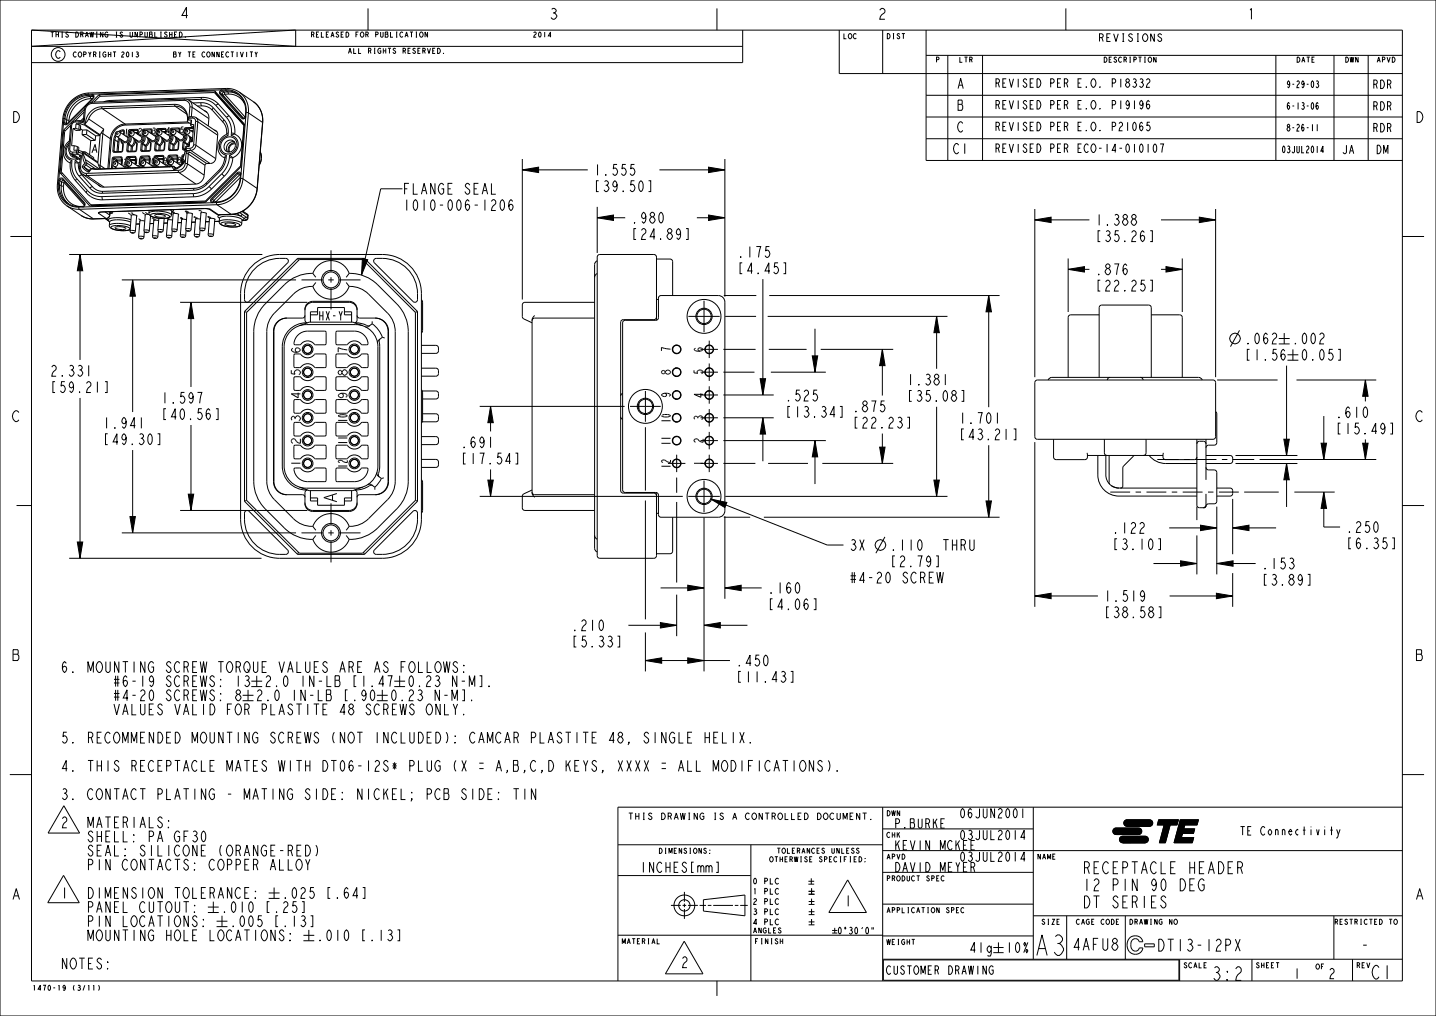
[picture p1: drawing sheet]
<svg xmlns="http://www.w3.org/2000/svg" width="420mm" height="297mm" viewBox="0 0 420 297" stroke-linecap="round" stroke-linejoin="round" font-family="sans-serif">
<defs><g id="words">
<text font-size="7.8" x="302.4" y="279.3">A3</text>
<g font-size="5.2">
<text x="354.2" y="286.6">3:2</text>
<text x="400.9" y="286.2">C1</text>
</g>
<g font-size="4.6">
<text x="316.5" y="255.4">RECEPTACLE HEADER</text>
<text x="316.5" y="260.4">12 PIN 90 DEG</text>
<text x="316.5" y="265.4">DT SERIES</text>
<text x="313.5" y="277.8">4AFU8</text>
<text x="338.2" y="278">DT13-12PX</text>
<text x="397.8" y="278">-</text>
</g>
<g font-size="4.1">
<text x="52.5" y="5.3">4</text>
<text x="160.4" y="5.6">3</text>
<text x="256.6" y="5.6">2</text>
<text x="364.5" y="5.6">1</text>
<text x="3.2" y="35.8">D</text>
<text x="413.7" y="35.8">D</text>
<text x="173.5" y="51.2">1.555</text>
<text x="117.7" y="56.8">FLANGE SEAL</text>
<text x="173.5" y="56">[39.50]</text>
<text x="117.7" y="61.5">1010-006-1206</text>
<text x="184.5" y="65.2">.980</text>
<text x="320.2" y="65.9">1.388</text>
<text x="184.5" y="70">[24.89]</text>
<text x="320.2" y="70.6">[35.26]</text>
<text x="215.5" y="75.2">.175</text>
<text x="215.5" y="80">[4.45]</text>
<text x="320.2" y="80.3">.876</text>
<text x="320.2" y="85.1">[22.25]</text>
<text x="363.9" y="100.5">.062</text>
<text x="377.7" y="100.5">.002</text>
<text x="363.9" y="105.3">[1.56</text>
<text x="380.3" y="105.3">0.05]</text>
<text x="14.5" y="110">2.331</text>
<text x="265.1" y="112.6">1.381</text>
<text x="14.5" y="114.7">[59.21</text>
<text x="29.8" y="114.7">]</text>
<text x="47" y="117.9">1.597</text>
<text x="229.5" y="117.2">.525</text>
<text x="265.1" y="117.3">[35.08]</text>
<text x="3.2" y="123.2">C</text>
<text x="29.9" y="125.2">1.941</text>
<text x="47" y="122.7">[40.56]</text>
<text x="229.5" y="122">[13.34</text>
<text x="244.7" y="122">]</text>
<text x="249.2" y="120.4">.875</text>
<text x="249.2" y="125.1">[22.23]</text>
<text x="280.3" y="123.8">1.701</text>
<text x="390.5" y="122.1">.610</text>
<text x="413.7" y="123.2">C</text>
<text x="29.9" y="130">[49.30]</text>
<text x="134.6" y="130.9">.691</text>
<text x="280.3" y="128.6">[43.21]</text>
<text x="390.5" y="126.9">[15.49]</text>
<text x="134.6" y="135.6">[17.54</text>
<text x="149.8" y="135.6">]</text>
<text x="325.1" y="155.9">.122</text>
<text x="393.5" y="155.7">.250</text>
<text x="260.1" y="160.9">.110</text>
<text x="275.4" y="160.9">THRU</text>
<text x="325.1" y="160.7">[3.10]</text>
<text x="393.5" y="160.4">[6.35]</text>
<text x="260.1" y="165.7">[2.79]</text>
<text x="368.8" y="166.3">.153</text>
<text x="224.4" y="173.5">.160</text>
<text x="248.3" y="170.4">#4-20 SCREW</text>
<text x="368.8" y="171.1">[3.89]</text>
<text x="224.4" y="178.2">[4.06]</text>
<text x="322.7" y="175.8">1.519</text>
<text x="167" y="184.4">.210</text>
<text x="322.7" y="180.6">[38.58]</text>
<text x="167" y="189.1">[5.33]</text>
<text x="3.2" y="193.1">B</text>
<text x="17.6" y="196.6">6. MOUNTING SCREW TORQUE VALUES ARE AS FOLLOWS:</text>
<text x="215.1" y="194.7">.450</text>
<text x="413.7" y="193.1">B</text>
<text x="215.1" y="199.4">[11.43]</text>
<text x="32.5" y="209">VALUES VALID FOR PLASTITE 48 SCREWS ONLY.</text>
<text x="17.6" y="217.2">5. RECOMMENDED MOUNTING SCREWS (NOT INCLUDED): CAMCAR PLASTITE 48, SINGLE HELIX.</text>
<text x="17.6" y="225.5">4. THIS RECEPTACLE MATES WITH DT06-12S* PLUG (X = A,B,C,D KEYS, XXXX = ALL</text>
<text x="208.1" y="225.5">MODIFICATIONS).</text>
<text x="17.6" y="233.7">3. CONTACT PLATING - MATING SIDE: NICKEL; PCB SIDE: TIN</text>
<text x="17.6" y="242">2</text>
<text x="25" y="242">MATERIALS:</text>
<text x="25" y="246.1">SHELL: PA GF30</text>
<text x="25" y="250.2">SEAL: SILICONE (ORANGE-RED)</text>
<text x="25" y="254.4">PIN CONTACTS: COPPER ALLOY</text>
<text x="3.2" y="262.9">A</text>
<text x="17.6" y="262.6">1</text>
<text x="413.7" y="262.9">A</text>
<text x="246.8" y="264.9">1</text>
<text x="17.6" y="283.3">NOTES:</text>
<text x="199" y="282.9">2</text>
</g>
<g font-size="3.9">
<text x="279.8" y="25.9">A</text>
<text x="279.8" y="32.2">B</text>
<text x="279.8" y="38.6">C</text>
<text x="278.6" y="44.9">C1</text>
<text x="187" y="255">INCHES[mm]</text>
<text x="378.2" y="286.1">1</text>
<text x="388.4" y="286.1">2</text>
</g>
<g font-size="3.6">
<text x="280.4" y="239.1">06JUN2001</text>
<text x="261.4" y="242.1">P.BURKE</text>
<text x="280.4" y="245.5">03JUL2014</text>
<text x="261.4" y="248.4">KEVIN MCKEE</text>
<text x="280.4" y="251.8">03JUL2014</text>
<text x="261.4" y="254.9">DAVID MEYER</text>
</g>
<g font-size="3.3">
<text x="290.8" y="25.5">REVISED PER E.O. P18332</text>
<text x="401.3" y="25.9">RDR</text>
<text x="290.8" y="31.9">REVISED PER E.O. P19196</text>
<text x="401.3" y="32.2">RDR</text>
<text x="290.8" y="38.2">REVISED PER E.O. P21065</text>
<text x="401.3" y="38.6">RDR</text>
<text x="290.8" y="44.6">REVISED PER ECO-14-010107</text>
<text x="392.3" y="44.9">JA</text>
<text x="402.3" y="44.9">DM</text>
<text x="362.4" y="244.1">TE Connectivity</text>
<text x="259" y="284.8">CUSTOMER DRAWING</text>
</g>
<g font-size="2.9">
<text x="16" y="17.1">C</text>
<text x="321.1" y="12.1">REVISIONS</text>
</g>
<g font-size="2.6">
<text x="376.2" y="25.6">9-29-03</text>
<text x="376.2" y="32">6-13-06</text>
<text x="376.2" y="38.3">8-26-11</text>
<text x="374.8" y="44.7">03JUL2014</text>
<text x="244.8" y="273.1">0°30'0&quot;</text>
</g>
<g font-size="2.5">
<text x="184.4" y="239.6">THIS</text>
<text x="193.7" y="239.6">DRAWING</text>
<text x="208.5" y="239.6">IS</text>
<text x="214.1" y="239.6">A</text>
<text x="217.8" y="239.6">CONTROLLED</text>
<text x="238.2" y="239.6">DOCUMENT.</text>
</g>
<g font-size="2.2">
<text x="220" y="258.4">0</text>
<text x="220" y="261.4">1</text>
<text x="223.2" y="258.4">PLC</text>
<text x="223.2" y="261.4">PLC</text>
<text x="220" y="264.4">2</text>
<text x="220" y="267.4">3</text>
<text x="223.2" y="264.4">PLC</text>
<text x="223.2" y="267.4">PLC</text>
<text x="220" y="270.3">4</text>
<text x="223.2" y="270.3">PLC</text>
</g>
<g font-size="2">
<text x="14.6" y="10.9">THIS</text>
<text x="21.6" y="10.9">DRAWING</text>
<text x="32.9" y="10.9">IS</text>
<text x="37.1" y="10.9">UNPUBLISHED.</text>
<text x="90.7" y="10.9">RELEASED</text>
<text x="103.4" y="10.9">FOR</text>
<text x="109.1" y="10.9">PUBLICATION</text>
<text x="155.7" y="10.9">2014</text>
<text x="246.5" y="11.3">LOC</text>
<text x="259.2" y="11.3">DIST</text>
<text x="21.2" y="16.7">COPYRIGHT 2013</text>
<text x="50.5" y="16.7">BY TE CONNECTIVITY</text>
<text x="101.6" y="15.6">ALL</text>
<text x="107.3" y="15.6">RIGHTS</text>
<text x="117.1" y="15.6">RESERVED.</text>
<text x="273.6" y="18.2">P</text>
<text x="280.4" y="18.2">LTR</text>
<text x="322.6" y="18.2">DESCRIPTION</text>
<text x="379" y="18.2">DATE</text>
<text x="393.2" y="18.2">DWN</text>
<text x="402.5" y="18.2">APVD</text>
<text x="259.2" y="238.5">DWN</text>
<text x="259.2" y="244.8">CHK</text>
<text x="192.5" y="249.5">DIMENSIONS:</text>
<text x="224.9" y="252">OTHERWISE</text>
<text x="227.1" y="249.5">TOLERANCES</text>
<text x="239" y="252">SPECIFIED:</text>
<text x="242.5" y="249.5">UNLESS</text>
<text x="259.2" y="251.2">APVD</text>
<text x="303.2" y="251.2">NAME</text>
<text x="259.2" y="257.5">PRODUCT</text>
<text x="270.4" y="257.5">SPEC</text>
<text x="259.2" y="266.8">APPLICATION</text>
<text x="276.1" y="266.8">SPEC</text>
<text x="181.7" y="275.9">MATERIAL</text>
<text x="220.1" y="272.8">ANGLES</text>
<text x="220.6" y="275.9">FINISH</text>
<text x="304.5" y="270.2">SIZE</text>
<text x="314.6" y="270.2">CAGE</text>
<text x="321.6" y="270.2">CODE</text>
<text x="330.1" y="270.2">DRAWING</text>
<text x="341.4" y="270.2">NO</text>
<text x="390.1" y="270.2">RESTRICTED</text>
<text x="405.6" y="270.2">TO</text>
<text x="259.2" y="276.1">WEIGHT</text>
<text x="346" y="282.9">SCALE</text>
<text x="367.2" y="282.9">SHEET</text>
<text x="384.7" y="283.3">OF</text>
<text x="396.6" y="282.9">REV</text>
<text x="9.3" y="289.5">1470-19</text>
<text x="20.6" y="289.5">(3/11)</text>
</g>
</g></defs>
<g fill="none" stroke="#000" stroke-width=".29">
<path d="M0 0h420v297h-420zM9.2 8.8h401v278h-401zM9.2 13.6h208M54.2 10.8l.1 .1zM86.5 8.8v4.8M107.6 2.5v6.3M209.7 2.5v6.3M217.2 8.8v9.5h-208M245.5 8.8v12.7h164.7M258.2 8.8v12.7M270.9 8.8v38.1h139.3M270.9 16.2h139.3"/>
<path d="M277.2 16.2v30.7M287.4 16.2v30.7M311.7 2.5v6.3M373.2 16.2v30.7M390.2 16.2v30.7M400.2 16.2v30.7M18.4 34.7l-1.6 19.3M18.6 38l-1 12.5M18.6 38l.5 .2M18.7 34.6l-.3 .1M18.7 34.6l.3 .1M18.7 34.6l-1.6 19.3"/>
<path d="M18.9 35.8h-.3l.3 .6 .8-.1M18.9 35.8l.3 .5 .5-.2M18.9 35.8l.5 .4M19 34.7l-.1 1.1M19 34.7l.5 .3M19.4 36.2v.1M19.5 36.2h.1M19.5 35l.7 .2M19.5 35l-.1 1.2M19.7 36.1v.2M20.2 35.2l-.1 .5M20.7 36.8l-.6 6.8"/>
<path d="M20.7 36.6l-1.8 1.8-1 11.9 8.6 9.6M21 36.7l-.3 .1M21 36.7l-.6 6.8M21.4 37.6l-.5 5h.8M21.4 37.6l.8 .5h1.3M22 35.7l-.7 .3-.3 .7M22.1 37.5l1 .3M22.1 37.5l-.7 .1M22.2 35.3h-.1a1.61 1.61 0 0 0-1.4 1.5M22.2 35.3l-.2 .4M22.2 36.2l-.1 1.3M22.2 36.2l1 .2"/>
<path d="M23.1 37.8l.4 .3M23.1 36.2h.5M23.1 36.2h-.9M23.1 35.6l.6 .1M23.1 35.6v.6M23.1 35.6l-1.1 .1M23.2 36.4l-.1 1.4M23.2 36.4l.4 .3-.1 1.4M23.3 35.3h.2M23.3 35.3h-1.1M23.3 35.3l-.2 .3M23.5 35.3l.2 .4"/>
<path d="M23.5 35.3l1.3 .4 .2 .4M23.5 37.6l.6 .4M23.6 36.2l1.1 .4M23.7 35.7l1.3 .4M23.7 35.7l-.1 .5M24 39.4l2.5 1.7M24.1 38l-.1 1.4M24.4 35.2l-.1 .3M24.4 35.1l-.3 .4M24.4 34.5l-.8 .8M24.6 32.7l-2.6 2.6M24.6 32.3l-.2 2.9"/>
<path d="M24.7 31.9l-6.1 6.1M24.7 35.1l-.2 .5M24.7 35.1l-.3 .1M24.7 36.6l4.6 3.1h-1.3M24.7 36.3v.3M24.7 36.3l4.6 3.1M24.9 32.2l-.3 .1M24.9 32.2l-.2 2.9M25 35.9v.2M25 35.9h.1M25.1 35.9l-.4 .4M25.3 39.3l2.6 1.7"/>
<path d="M25.3 39.3l-1.3 .1M25.4 38l-.1 1.3M25.4 38l2.6 1.7M25.4 38h-1.3M25.8 27.6v.3M25.8 27.6a7.7 7.7 0 0 0-7.1 7M25.8 27.9l-2.4 .6-2.2 1.5-1.5 2.2-.7 2.5M25.8 27.9l.5 .3M25.9 34.8l-.8 1.1M25.9 34.8l4.5 3M25.9 27.2l-2 .4-1.9 1a8.5 8.5 0 0 0-3.6 6.1M25.9 27.2l-.1 .4"/>
<path d="M26.3 28.2l-2.4 .6-2.2 1.5-1.5 2.2-.7 2.5M26.3 28.2l.2 .6M26.5 28.8l-2.3 .6-2 1.4-1.4 2-.6 2.4M26.9 27.8v-.3l.6 .5-.3 .8M26.9 27.8l.4 .3-.1 .6M26.9 27.8l.4 .3M26.9 27.8l-1.1 .1M27 30.2l-1.4 .6-.7 1.4M27 28.8h-.5M27.1 29.9l-.9 .2-.8 .5-.5 .8-.3 .9M27.1 29.9l-.1 .3M27.2 28.7v.1"/>
<path d="M27.2 28.7l-7.5 7.4M27.2 28.8l-7.5 7.5M27.3 28.2h-1M28 39.7l-.1 1.3M28.9 27.7l-2.2 2.2M28.9 27.7l.4 .5M29.3 39.4l-.7 8.2M29.6 38.9l-.3 .5M29.6 38.9l.5 .2M29.7 31.2l-1.7 .4-1.5 1-1 1.5-.5 1.8M29.7 31.2l.2 .6M29.9 31.8l-1.2 .2-1.2 .6-.9 1-.7 1.2"/>
<path d="M29.9 31.8l6.7 4.5M30.1 39.1l-.8 9.3M30.1 39.1l2.2 1.4M30.4 37.8l-.3 1.3M30.4 37.8l-.8 1.1M32.4 29.4l-.2 .3M32.4 29.4h.1M32.4 29.4l-2.1 .3M33.7 39.4l-.4 1.4M33.9 39.8l-.3 1.1M34 39.8h-.1M34 39.8l2.2 1.5"/>
<path d="M34.9 38.5h.1M34.9 38.5l2.2 1.5M34.9 38.5l.3 .5-.2 .6-.5 .3-.5-.1M34.9 38.5l-.5-.1-.5 .3-.2 .6 .3 .5M35.9 38l.4 .1 .1 .3M35.9 38l-1.2 .4M35.9 38l.1 .3M36 38.3l.2 .2M36 38.3l-1 .3M36 38.3l.2 .1M36.2 39.3h.1M36.2 39l-.3 .2"/>
<path d="M36.2 38.5v.8M36.3 39.3v.1M36.3 39.3h-.1M36.4 38.4l-.2 .1M36.4 38.4l-.1 .9M36.6 36.3l-1.6 .3-1.3 1-1 1.3-.4 1.6M36.6 36.3v.3M36.6 36.6l-1.4 .3-1.3 .9-.9 1.3-.4 1.5M36.7 39.7l.6 .1 .3 .4 .1 .5-.2 .6-.4 .3-.6 .1-.4-.2-.3-.5M37 40h.1M37.5 39.2l.1 .4M37.5 39.2l.3 .1"/>
<path d="M37.5 38.4h.4M37.5 38.4v.8M37.6 39.6l.4 .5v.6l-.6 1.1M37.8 39.3l.1 .2M37.8 39.3h.1M37.8 39.2v.1M37.9 38.4l-.1 .4M37.9 38.4l.1 .1M37.9 39.5l.2 .2M37.9 39.5l-.3 .1M37.9 39.5h.1M38 37.9l-.5 .5"/>
<path d="M38 37.9l.1 .3M38.1 39.7l2.2 1.5M38.1 39.7l.3 1.2-.7 1.1M38.1 38.2l-.2 .2M38.1 38.2l.2 .1M39 38.4h.1M39 38.4l2.2 1.5M39 38.4l.3 .5-.2 .5-.5 .4-.5-.1M39 38.4l-.6-.1-.5 .3-.1 .6 .3 .5M40 37.8l.3 .1 .1 .4M40 37.8l.1 .3M40 37.8l-2 .1"/>
<path d="M40.1 38.1l.2 .2M40.1 38.1l.2 .1M40.1 38.1l-2 .1M40.2 39.2h.1M40.2 39h-.3M40.3 38.7h-.8M40.3 38.3l-.1 .9M40.4 39.1l-.1 .2M40.4 39.1l-.2 .1M40.4 38.3h-.1M40.4 38.3v.8M40.8 39.6l.5 .1 .4 .3 .1 .6-.2 .5-.5 .4-.5 .1-.5-.2-.2-.5"/>
<path d="M41.1 39.8l.1 .1M41.2 39.9l.3 .5-.2 .5-.5 .4-.5-.1M41.5 39.1l.2 .4M41.5 39.1l.4 .1M41.6 38.2l.3 .1M41.6 38.2l-.1 .9M41.7 39.5l.3 .5 .1 .6-.6 1M41.9 39.2l.1 .2M41.9 39.2h.1M41.9 39.1v.1M41.9 38.3v.3M41.9 38.3l.2 .1"/>
<path d="M42 39.4l.4 .5v.7l-.2 .7-.5 .6M42 39.4l-.3 .1M42 39.4h.1M42.1 37.7l-.5 .5M42.1 37.7l.1 .3M42.2 39.5l2.2 1.5M42.2 38l-.3 .3M42.2 38l.2 .2M43.1 38.3h.1M43.1 38.3l2.1 1.4M43.1 38.3l.2 .4-.1 .6-.5 .3-.5-.1M43.1 38.3l-.6-.2-.5 .4-.1 .5 .3 .5"/>
<path d="M44.1 37.7l.3 .1 .1 .3M44.1 37.7l.1 .3M44.1 37.7h-2M44.2 38l.2 .2M44.2 38l.2 .1M44.2 38h-2M44.3 39.1h.1M44.3 38.9h-.3M44.3 38.6h-.7M44.4 38.2l-.1 .9M44.5 39l-.1 .2M44.5 39l-.2 .1"/>
<path d="M44.5 38.1l-.1 .1M44.5 38.1v.9M44.8 39.5h.6l.3 .4 .2 .5-.2 .6-.5 .4h-.5l-.5-.2-.2-.4M45.2 39.7h.1M45.3 39.7l.2 .5-.1 .6-.5 .3-.5-.1M45.6 39l.2 .4M45.6 39h.3M45.7 38.1l.3 .1M45.7 38.1l-.1 .9M45.8 39.4l.3 .4 .1 .6-.6 1.1M45.9 39l.1 .2M45.9 39h.1"/>
<path d="M46 39h-.1M46 38.2v.3M46 38.2h.1M46 39.2l.4 .6 .1 .7-.2 .7-.5 .6M46 39.2l-.2 .2M46 39.2l.1 .1M46.2 37.6l-.5 .5M46.2 37.6l.1 .3M46.2 39.4l2.2 1.5M46.3 37.9l-.3 .3M46.3 37.9l.2 .1M47 39.9l.4 1.3-.7 1.1"/>
<path d="M47.1 38.1h.1M47.1 38.1l2.2 1.5M47.1 38.1l.3 .5-.2 .6-.5 .3-.5-.1M47.1 38.1l-.5-.1-.5 .3-.2 .6 .3 .5M48.2 37.5l.3 .2 .1 .3M48.2 37.5v.3M48.2 37.5l-2 .1M48.2 37.8l.2 .2M48.2 37.8l-1.9 .1M48.4 38.9v.1M48.4 38.8h-.3M48.4 38.4l-.8 .1"/>
<path d="M48.4 38v.9M48.5 38.9v.1M48.5 38.9h-.1M48.6 38h-.2M48.6 38l-.1 .9M48.9 39.3l.5 .1 .4 .3 .1 .6-.2 .5-.4 .4-.6 .1-.4-.2-.3-.5M49.3 39.6h.1M49.3 39.6l.3 .5-.2 .6-.4 .3-.6-.1M49.7 38.8l.1 .4M49.7 38.8l.3 .1M49.8 38h.3M49.8 38l-.1 .8"/>
<path d="M49.8 39.2l.4 .5 .1 .6-.6 1.1M50 38.9l.1 .2M50 38.9h.1M50 38.8v.1M50.1 38v.4M50.1 38l.1 .1M50.1 39.1l.4 .6 .1 .7-.2 .6-.5 .6M50.1 39.1l-.3 .1M50.1 39.1h.1M50.3 37.5l-.5 .5M50.3 37.5v.3M50.3 39.3l2.2 1.5"/>
<path d="M50.3 37.8l-.2 .2M50.3 37.8l.2 .1M50.9 30.5l1.6 .3 1.3 .8 .8 1.3 .3 1.7M50.9 30.5l.3 .6M50.9 30.5l-21.2 .7M51.1 39.8l.3 1.2-.7 1.2M51.2 38h.1M51.2 38l2.2 1.5M51.2 38l-.6-.1-.5 .3-.1 .6 .3 .5M51.2 38l.3 .5-.2 .5-.5 .4-.5-.1M51.2 31.1l1.4 .2 1.2 .8 .8 1.2 .3 1.4M51.2 31.1l-21.3 .7"/>
<path d="M51.2 31.1l3.4 2.2M52.2 37.4l.4 .1 .1 .4M52.2 37.4l.1 .3M52.2 37.4l-1.9 .1M52.3 37.7l.2 .2M52.3 37.7l-2 .1M52.3 37.7l.2 .1M52.4 38.8h.1M52.5 38.6h-.3M52.5 38.3h-.8M52.5 37.9l-.1 .9M52.6 38.7v.2"/>
<path d="M52.6 38.7l-.2 .1M52.7 37.9h-.2M52.7 37.9l-.1 .8M53 39.2l.5 .1 .4 .3 .1 .6-.2 .5-.5 .4-.5 .1-.4-.2-.3-.5M53.3 39.4l.1 .1M53.4 39.5l.3 .5-.2 .6-.5 .3-.6-.2M53.8 38.7l.1 .4M53.8 38.7l.3 .1M53.8 37.8l.4 .1M53.8 37.8v.9M53.8 29.3l.7 .2 .6 .4 .4 .6v.7M53.8 29.3l-26.8 .9"/>
<path d="M53.9 39.1l.4 .5v.6l-.6 1M54 29l1.3 .3M54 29l-.2 .3M54 29l-26.9 .9M54.1 38.8l.1 .1M54.1 38.8h.1M54.1 38.7v.1M54.2 37.9l-.1 .3M54.2 37.9l.1 .1M54.2 38.9l.4 .6 .1 .7-.2 .7-.5 .6M54.2 38.9l-.3 .2M54.2 38.9v.1"/>
<path d="M54.3 37.3l-.5 .5M54.3 37.3l.1 .3M54.4 39.1l1.9 1.3M54.4 37.6l-.2 .3M54.4 37.6l.2 .2M54.8 35.6l1 .6M54.8 35.1v.5M54.8 35.1h.1M54.8 35.2v.4M54.9 34.9l-.1 .2M54.9 35.2h.1M54.9 34.7v.2"/>
<path d="M54.9 34.6v.1M54.9 34.7l-.1 .5M54.9 35.6l-18.3 .7M55.2 39.7l.3 1.2-.7 1.2M55.2 35.1l-.3 .1M55.2 34.6l-.3 .1M55.2 34.6v.5M55.3 37.8h.1M55.3 37.8l1.2 .9M55.3 37.8l.2 .5-.1 .6-.5 .3-.5-.1M55.3 37.8l-.6-.1-.5 .4-.1 .5 .3 .5M55.3 34.1l.5 .1"/>
<path d="M55.3 34.1v.1M55.3 29.3l.7 .9 .2 1.2M55.3 29.3l5.3 3.6M55.4 35.9l-18.8 .7M55.4 34.2l-.2 .4M55.4 34.2l-.5 .4M55.5 31.2l.7 .2M55.5 31.2l-.2 2.9M55.8 36.7l.8 .3M55.9 36.4l-.1 .3M55.9 36.4h.8l-.5 5M56 35.1l-.2 1.6"/>
<path d="M56 35.1l-.1 1.3M56 35.1h-.8M56.2 31.4l-.2 2.8M56.2 31.4l4.9 3.3M56.3 37.3h.3M56.3 37.3l.1 .3M56.3 37.3h-2M56.3 34.5l.7 .3 .2 .7M56.3 34.5l-1.1 .1M56.4 37.6h.2zM56.4 37.6h-2M56.5 38.5h-.3"/>
<path d="M56.5 38.2h-.7M56.5 34.2l-.2 .3M56.5 34.2h-1.1M56.5 34.2l.8 .2M57.2 35.5l.7 .1M57.2 35.5l-.6 6.8M57.3 34.4l6.2 4.1M57.3 34.4l.4 .5 .2 .7M57.9 35.6l-.6 6.8M57.9 35.6l5.8 3.9M58.8 30l.2 1M58.8 30l2 .4 1.6 1.1"/>
<path d="M58.8 30l-2.4 .1M58.8 29l2.4 .5 1.9 1.3M58.8 29l-3.8 .2M59 31h.1a4 4 0 0 1 3 1.3M59 31h-1.2M59.1 28.5l2 .2a6.1 6.1 0 0 1 2.9 1.8M59.1 28.5l-.3 .5M59.1 28.5l-26.7 .9M59.7 32.3a2.14 2.14 0 0 1 1.4 2.3l-.2 2.2M62.1 32.3l3.1 3.4M62.4 31.5l-.3 .8M62.4 31.5l3.1 3.5"/>
<path d="M62.7 38l.7 .5 .3 .7-.6 7.3-.3 .6-.6 .5-1.7 .2M62.7 27l-33.5 1.2-1.7 1.6M62.7 27l.4 .3M62.7 27l8.6 9.7M62.8 26.6l.5 .9M62.8 26.6l8.7 9.6-1.1 12.6-10.3 10.3M62.8 26.6l-33.9 1.1M63.1 30.8l3.1 3.5M63.1 27.3h.1M63.1 27.3l8.3 9.3M64 30.5l-.9 .3M64 30.5l3.1 3.5"/>
<path d="M64.4 27.5l6.3 7.1M64.6 27.4l-.2 .1M64.6 27.4l.5 .4M64.6 27.4l6.3 7.1M65 26.6v-.3l-.7 .3-.1 .5 .2 .4M65 26.6l-.4 .3v.5M65 26.6l.5 .3M65.1 27.8l6.1 6.8M65.2 35.7l.9 1.5 .2 1.9M65.5 35l-.3 .7M65.5 35l1 1.8 .3 2.1M65.5 26.9l.2 .6"/>
<path d="M65.5 26.9l-.4 .3v.6M65.7 27.5l-.6 .3M65.7 27.5l6 6.7M66 26.2l.1 .3M66 26.2l2.5 .5 2 1.4 1.2 2.2 .3 2.6M66 26.2l-40.2 1.4M66.1 26.5l1.8 .3 1.5 .7M66.1 26.5l-1.1 .1M66.1 26.5l.5 .4M66.2 25.9l2 .2 1.7 .8M66.2 25.9l-.2 .3M66.2 25.9l-40.3 1.3"/>
<path d="M66.2 34.3l1.2 2.1 .3 2.5M66.3 39.1v.2M66.6 26.9l1.5 .1 1.3 .5M66.6 26.9l.2 .6M66.6 26.9h-1.1M66.7 39.7l-.4-.4-1.3 .8-.8 1.1-.5 1.3 .1 1.2 .3 1.1 .7 .8 .9 .5M66.7 39.7l-.9 .3-.8 .7-.6 .9-.2 1 .1 1 .4 .8 .6 .7 .9 .3M66.8 38.9l-.5 .2M66.8 38.9l-.1 .8M66.8 27.5l1.5 .2 1.3 .5 1.1 1 .9 1.2M66.8 27.5h-1.1M67.1 34l1.3 2.3 .3 2.8"/>
<path d="M67.1 34l-.9 .3M67.6 39.6l.9 .4 .7 .6 .4 .8 .1 1-.3 1-.5 .9-.8 .7-.9 .3M67.7 38.9l1 .2M67.7 38.9l-.1 .7M68.6 39.2l-1 .4M68.6 39.2l.9 .5 .7 .8 .4 1 .1 1-.3 1.2-.5 1-.8 .8-1 .6M68.7 39.1v.2M69.4 27.5l.2 .1M69.4 27.5h.1M69.4 27.5l1.1 1 .8 1.3 .5 1.5v1.6M69.9 26.9l1.3 1.1 .9 1.5 .5 1.7 .1 1.8M69.9 26.9l4.2 2.8"/>
<path d="M70.9 34.5l.2 .1M70.9 34.5l-.2 .1M71.3 36.7h.1M71.3 36.7l-.9 11.8M71.7 34.1l.2-.1-.1 .4-.4 .3-.7-.1M71.7 34.1l-.2 .4-.4 .1M71.8 32.9l-.1 1.2M72 32.9h-.2M72 32.9l.7 .1M72 32.9l-1.6 19.2M72.7 33l-1.6 19.3M72.7 33l4.1 2.8"/>
<path d="M74.1 29.7l1.2 1.1 .9 1.5 .5 1.7 .1 1.8M74.1 29.7l1.3 1.2 .9 1.4 .5 1.7v1.9M76.8 35.8v.1M76.8 35.8l-1.6 19.3M76.8 35.9l-1.6 19.2M270.9 34.2h139.3M270.9 27.9h139.3M16.8 54v1.8l.6 1.7 .9 1.5 1.2 1.1M17.1 53.9l-.3 .1M17.1 53.9l.3 .1M17.1 53.9l.2 2.6 .5 1.1 .8 1.2 2 1.3 2.4 .5M17.4 54l.3 2.6 1.2 2 1.9 1.3 2.3 .5"/>
<path d="M17.4 54l.5 .3M17.5 52.8l-.1 1.2M17.5 52.8l.5 .4M17.6 50.5l8.7 9.7 33.9-1.2M17.6 50.5l.7 .2M17.9 54.3l.1 1.6 .4 1.4 .6 1.2 1.1 1.1M17.9 54.3l.7 .1M18 53.2l.7 .1M18 53.2l-.1 1.1M18.3 52.4v.1M18.3 52.5l-.5-.1-.3 .4M18.3 52.5l6.3 7"/>
<path d="M18.4 52.2l-.4-.2-.5 .2-.3 .6h.3M18.4 52.2l-.1 .2M18.4 52.2l6.3 7M18.5 52.7l-.5 .5M18.6 54.4l.2 2.3 1 1.8 1.6 1.3 2.1 .6M18.7 53.3l-.1 1.1M18.7 53.3l6 6.7M18.9 53l-.2 .3M20.1 43.6l.2 .8 .4 .5M20.2 42.3l-.6 .8-.2 .9 .3 1.6 .5 .5 .8 .4h.7l.9-.3M20.2 41.8l-1 1.4-.2 1.6 .7 1.4 1.4 .7M20.3 41.2l-1.4 1.6-.4 2 .6 1.7 1.4 1.1"/>
<path d="M20.4 44.6l.6 1.1M20.4 43.5l-.3 .1M20.4 43.5l.2 .7 .6 .3M20.5 47.7l.3 2.9 1.4 2.3M20.7 44.9l2.7 1.9M20.7 44.9l.7 .2M21 47.6l-.5 .1M21 47.6l.3 2.5 1.1 2.1M21 45.7h.1M21 45.7l1.2 .2M21.1 46.9l-.6 .8M21.1 46.9l-.1 .7"/>
<path d="M21.1 45.2h.1M21.1 45.2l.3 .7M21.2 44.5l.2 .6M21.4 45.1l2.1 1.4M21.6 45.5l.1 .5M21.7 42.6l-.1 1.3h.8M21.7 42.6l.9 .2M21.9 47.6l.3 2.1 1 1.8M21.9 47.6l1 .2M21.9 45.8l.1 .1M22 46.8l.9 .8M22 46.8l-.1 .8"/>
<path d="M22.2 52.9l3.1 3.5M22.4 44.4l.5 .1M22.4 44.4l.2 .7M22.4 44.4l-1.2 .1M22.4 43.9l1.7 .4M22.4 43.9v.5M22.4 52.2l-.2 .7M22.4 52.2l3.2 3.5M22.6 45.1l1.1 .3M22.6 45.1h-1.2M22.6 42.8v1.1M22.6 42.8l.5 .3-.2 1.4"/>
<path d="M22.9 47.8l.2 1.8 .9 1.6M22.9 44.5l1.4 .4M22.9 44.5l-.3 .6M22.9 47.6v.2M23 46.4l-1 .4M23.1 45.6l.4 .4M23.1 45.6l.4 .2M23.2 51.5l3.1 3.5M23.3 48.9l.2 1.2 .7 .9M23.4 47.4l-.5 .2M23.5 46l-.2 2.9M23.6 48.8v.7l.4 .7 .6 .4 .7 .1"/>
<path d="M23.6 48.8l-.3 .1M23.7 45.4l-.6 .2M23.7 45.4h.1M23.7 45.4l.1 .5M23.8 45.9l-.3 .1M23.8 45.9l-.2 2.9M24 48.7l.9 1 1.1 .7M24 48.7l.6 .1M24 51.2l-.8 .3M24 51.2l3.1 3.4M24.1 44.6l.3 .6M24.1 44.6l4.5 3"/>
<path d="M24.1 44.3v.3M24.1 44.3l4.5 3.1M24.2 51l5.4 3.6M24.2 51l1.2 .3M24.2 45.2l.1 1.3 .5 1.2M24.2 45.2h.2M24.3 44.9l-.1 .3M24.3 44.9l-.6 .5M24.4 45.2l.5 1.4M24.6 48.8l1.5 1M24.6 48.8l.9 .9M24.6 59.5l.1 .5-.5 .3"/>
<path d="M24.7 59.2l.1 .8-.7 .5 .1-.2M24.7 59.2l-.1 .3M24.8 47.7h.1M24.8 47.7l.1 .7M24.8 47.7l-.8 1M24.9 44.4l-.1 .4M24.9 44.4l2.5 1.7v.4M24.9 44.4h-.7M24.9 48.4l-.3 .4M24.9 46.6l.4 1M24.9 46.6l4.1 2.8M25.3 50.7l.1 .6"/>
<path d="M25.3 48.3l1.4 1 .6-.1M25.3 48.3l-.4 .1M25.3 56.4a6.1 6.1 0 0 0 4.8 2M25.3 47.6h.1M25.3 47.6l-.5 .1M25.3 47.6v.7M25.3 47.6l2.6 1.8M25.4 51.3l5 3.4M25.5 49.7h.1M25.6 49.7l.4 .3M25.6 55.7l-.3 .7M25.6 55.7l1.9 1.4 2.3 .4"/>
<path d="M26.3 55l1.6 1.1 2 .4M26.5 41.1l-.3 4.1M26.5 59.9l.5 .3M26.8 49.3h.1M26.8 49.3l-.3 .1-.5 .6v.4M26.8 49.3l-.8 1.1M26.8 49.3l1.3 .2M27.1 54.6a3.9 3.9 0 0 0 3.1 1.3M27.1 54.6l-.8 .4M27.3 49.2h.1M27.4 49.2l-.6 .1M27.4 49.2l1.1 .2"/>
<path d="M27.9 41l-1.4 .1M28.5 49.4l-.4 .1M28.6 47.6l.2 .6M28.7 54l.8 .6M28.8 48.2l.5 1.1M28.8 48.2l.5 .2M29.3 48.4v.9M29.3 48.4l1.4 .9M29.8 57.5l.3 .9M30.2 55.9l-.3 .6M32.3 40.5l.3 .1M32.3 40.5l-.8 8.8"/>
<path d="M32.6 40.6l-.7 8.7M32.8 46.4l.3 .1M32.8 46.4l-.2 2.8M33 48.2l-.1 1M33 44.1l.1 .3 .3 .1M33 44.1h.3M33.1 46.5l-.1 1.2M33.1 46.5l.9 .5M33.3 40.8l.3 .1M33.3 40.8l-.3 3.3M33.3 48.6l.9 .6M33.3 48.6h.1"/>
<path d="M33.3 45.9l-.5 .5M33.3 45.9l.1 .3M33.3 44.1l.2 .3M33.3 44.1l.4 .3M33.4 46.2l-.3 .3M33.4 46.2l.8 .6M33.5 44.4l-.1 .1M33.6 40.9l-.3 3.2M33.6 40.9l.9 .6M33.8 49v.2M34 47l.3 .1M34 47v.2"/>
<path d="M34.2 49.2h.1M34.2 47.3l-.6-.1-.5 .3-.1 .6 .3 .5M34.2 47.3l.3 .5-.2 .6-.5 .3-.5-.1M34.2 47.3l2.2 1.5M34.2 46.8l-.2 .2M34.2 46.8l.1 .3M34.3 47.1v.3M34.5 41.5h.3M34.5 41.5l-.3 2.8M34.8 41.5l-.2 2.8M34.8 40.3l-.3 1.2M35.1 40.5l-.3 1"/>
<path d="M35.3 45.8l.3 .2 .1 .3M35.3 45.8l.1 .3M35.3 45.8l-2 .1M35.3 40.7l.1 .8 .4 .6M35.4 46.1l.2 .2M35.4 46.1l-2 .1M35.4 44.5h-2M35.4 48.1h.1M35.5 40.8l.4 1M35.5 44.3l-.1 .2M35.5 44.3l-2 .1M35.5 47.1h-1.2"/>
<path d="M35.5 46.7l-1.3 .1M35.6 46.3l-.2 1.8M35.6 48.1l-.1 .1M35.6 48.1h-.2M35.7 46.3h-.1M35.7 46.3l-.1 1.8M35.8 44l-.3 .3M35.8 42.1l.1 .2M35.9 41.8l.2 .4M35.9 41.8l-.1 .3M35.9 42.3l-.1 1.7M35.9 44l-.5 .5"/>
<path d="M35.9 44h-.1M36 48.5l.6 .1 .4 .5M36.1 42.2l-.2 .1M36.1 42.2l-.2 1.8M36.2 41.3h.1M36.3 48.8h.1M36.4 48.8l.2 .3M36.7 48l.2 .4M36.7 48l.4 .1M36.9 46.3h.3M36.9 46.3l-.2 1.7M36.9 48.4l.4 .7"/>
<path d="M37.1 48.1l.1 .2M37.1 48.1h.1M37.1 48v.1M37.1 43.9l.1 .4 .3 .1M37.1 43.9l.3 .1M37.1 40l.3 .5-.2 .6-.5 .3-.5-.1M37.2 48.3l.4 .8M37.2 48.3l-.3 .1M37.2 48.3h.1M37.2 46.3l-.1 1.2M37.2 46.3l.9 .6M37.2 42.2h.4"/>
<path d="M37.2 42.2l-.1 1.7M37.4 48.5l.8 .6M37.4 48.5h.1M37.4 45.8l-.5 .5M37.4 45.8l.1 .3M37.4 44l.2 .2M37.4 44l.3 .2M37.4 41.8l-.2 .4M37.4 41.8l.3 .2M37.5 46.1l-.3 .2M37.5 46.1l.8 .5M37.6 42.2l-.2 1.8"/>
<path d="M37.6 42.2l.8 .6M37.6 44.2l-.1 .2M37.7 42l-.1 .2M37.7 42l.8 .6M38.1 46.9l.3 .1M38.1 46.9v.2M38.1 49l.1 .1M38.3 47.2l-.6-.1-.5 .3-.1 .6 .3 .5M38.3 47.2l.2 .4-.1 .6-.5 .4-.5-.1M38.3 47.2l2.1 1.5M38.3 46.6l-.2 .3M38.3 46.6l.1 .4"/>
<path d="M38.4 47v.3M38.4 42.8l.3 .1M38.4 42.8l-.1 1.4M38.5 42.6l-.1 .2M38.5 42.6l.2 .3M38.7 42.9l-.1 1.3M38.9 40.2l.3 1.2-.7 1.2M39.4 45.7l.3 .1 .1 .4M39.4 45.7l.1 .3M39.4 45.7l-2 .1M39.4 40.6l.1 .8 .4 .6M39.5 46l.1 .2"/>
<path d="M39.5 46l.1 .1M39.5 46l-2 .1M39.5 44.3l-2 .1M39.5 48h.1M39.5 41.5l-.2 .7-.6 .7M39.6 40.7l.4 1M39.6 44.2l-.1 .1M39.6 44.2h-2M39.6 46.9l-1.2 .1M39.6 46.6h-1.3M39.6 46.2l-.1 1.8M39.7 47.9l-.1 .2"/>
<path d="M39.7 47.9l-.2 .1M39.8 46.2h-.2M39.8 46.2l-.1 1.7M39.8 43.9l-.2 .3M39.9 42l.1 .1M40 41.7l.1 .4M40 41.7l-.1 .3M40 42.1l-.2 1.8M40 43.8l-.5 .5M40 43.8l-.2 .1M40 48.4l.6 .1 .4 .5M40.1 42.1h-.1"/>
<path d="M40.1 42.1l-.1 1.7M40.2 41.1l.1 .1M40.4 48.6l.1 .1M40.5 48.7l.2 .3M40.8 47.9l.2 .4M40.8 47.9h.3M41 46.1l.3 .1M41 46.1l-.2 1.8M41 48.3l.4 .6M41.1 47.9l.1 .2M41.1 47.9l.1 .1M41.2 47.9h-.1"/>
<path d="M41.2 43.8l.1 .3 .3 .2M41.2 43.8l.3 .1M41.2 48.1l.5 .8M41.2 48.1l-.2 .2M41.2 48.1l.1 .1M41.3 46.2l-.1 1.2M41.3 46.2l.8 .6M41.3 42l.3 .1M41.3 42l-.1 1.8M41.4 48.3l.9 .6M41.4 48.3h.1M41.5 45.6l-.5 .5"/>
<path d="M41.5 45.6v.3M41.5 43.9l.2 .2M41.5 43.9l.3 .2M41.5 41.6l-.2 .4M41.5 41.6l.2 .3M41.5 45.9l-.2 .3M41.5 45.9l.9 .6M41.6 42.1l-.1 1.8M41.6 42.1l.9 .6M41.7 44.1l-.1 .2M41.7 41.9l-.1 .2M41.7 41.9l.9 .6"/>
<path d="M42.1 46.8h.4M42.1 46.8v.1M42.2 48.8l.1 .1M42.3 47l-.5-.1-.5 .4-.2 .5 .3 .5M42.3 47l.3 .5-.2 .6-.5 .3-.5-.1M42.3 47l2.2 1.5M42.4 46.5l-.3 .3M42.4 46.5l.1 .3M42.5 46.8l-.1 .3M42.5 42.7h.3M42.5 42.7l-.1 1.4M42.6 42.5l-.1 .2"/>
<path d="M42.6 42.5l.2 .2M42.8 42.7l-.1 1.4M42.9 40.1l.4 1.2-.7 1.2M43.4 45.6l.4 .1 .1 .3M43.4 45.6l.1 .3M43.4 45.6h-1.9M43.5 40.4l.1 .8 .4 .6M43.5 45.9l.2 .2M43.5 45.9l.2 .1M43.5 45.9h-2M43.6 44.2l-2 .1M43.6 47.8v.1"/>
<path d="M43.6 41.3l-.2 .8-.6 .6M43.6 40.5l.5 1.1M43.6 44v.2M43.6 44l-1.9 .1M43.7 46.8h-1.2M43.7 46.5h-1.3M43.7 46.1l-.1 1.7M43.7 47.8v.2M43.7 47.8h-.1M43.9 46l-.2 .1M43.9 46l-.2 1.8M43.9 43.8l-.3 .2"/>
<path d="M44 41.8l.1 .2M44.1 41.6l.1 .3M44.1 41.6l-.1 .2M44.1 42l-.2 1.8M44.1 43.7l-.5 .5M44.1 43.7l-.2 .1M44.1 48.3h.6l.4 .5M44.2 41.9l-.1 .1M44.2 41.9l-.1 1.8M44.3 41h.1M44.5 48.5h.1M44.5 48.5l.3 .3"/>
<path d="M44.9 47.8l.1 .3M44.9 47.8h.3M45 46h.4M45 46l-.1 1.8M45 48.1l.4 .7M45.2 47.8l.1 .2M45.2 47.8h.1M45.2 43.7l.1 .3 .3 .1M45.2 43.7h.4M45.3 48l.5 .8M45.3 48l-.3 .1M45.3 48l.1 .1"/>
<path d="M45.4 46l-.1 1.3M45.4 46l.8 .6M45.4 41.9l.3 .1M45.4 41.9l-.2 1.8M45.5 48.2l.8 .5M45.5 48.2h.1M45.5 45.5l-.5 .5M45.5 45.5l.1 .3M45.6 43.7l.1 .3M45.6 43.7l.3 .2M45.6 41.5l-.2 .4M45.6 41.5l.2 .3"/>
<path d="M45.6 45.8l-.2 .2M45.6 45.8l.9 .6M45.7 42l-.1 1.7M45.7 42l.9 .5M45.7 44l-.1 .1M45.8 41.8l-.1 .2M45.8 41.8l.9 .5M46.2 46.6l.3 .1M46.2 46.6v.2M46.4 46.9l-.6-.1-.5 .3-.1 .6 .3 .5M46.4 46.9l.3 .5-.2 .6-.5 .3-.5-.1M46.4 46.9l2.2 1.5"/>
<path d="M46.5 46.4l-.3 .2M46.5 46.4v.3M46.5 46.7v.3M46.6 42.5l.3 .1M46.6 42.5l-.2 1.4M46.7 42.3l-.1 .2M46.7 42.3l.2 .3M46.9 42.6l-.1 1.3M47.5 45.4l.3 .2 .1 .3M47.5 45.4l.1 .3M47.5 45.4l-2 .1M47.6 40.3v.8l.5 .6"/>
<path d="M47.6 45.7l.2 .2M47.6 45.7l-2 .1M47.6 44.1h-2M47.6 47.7h.1M47.7 41.2l-.3 .8-.5 .6M47.7 40.4l.4 1M47.7 43.9l-.1 .2M47.7 43.9l-2 .1M47.7 46.6l-1.2 .1M47.8 46.3l-1.3 .1M47.8 45.9l-.2 1.8M47.8 47.7v.1"/>
<path d="M47.8 47.7h-.2M47.9 45.9h-.1M47.9 45.9l-.1 1.8M48 43.6l-.3 .3M48.1 41.7v.2M48.1 41.4l.2 .4M48.1 41.4v.3M48.1 41.9l-.1 1.7M48.1 43.6l-.5 .5M48.1 43.6h-.1M48.2 48.1l.6 .1 .4 .5M48.3 41.8l-.2 .1"/>
<path d="M48.3 41.8l-.2 1.8M48.4 40.8v.1M48.5 48.3l.1 .1M48.6 48.4l.2 .3M49 47.6l.1 .4M49 47.6l.3 .1M49.1 45.9h.3M49.1 45.9l-.1 1.7M49.1 48l.4 .7M49.3 47.7l.1 .2M49.3 47.7h.1M49.3 47.6v.1"/>
<path d="M49.3 43.5l.1 .4 .3 .1M49.3 43.5l.3 .1M49.4 47.9l.4 .8M49.4 47.9l-.3 .1M49.4 47.9h.1M49.4 48.8l-21.3 .7M49.4 45.9l-.1 1.2M49.4 45.9l.9 .6M49.4 41.8h.4M49.4 41.8l-.1 1.7M49.6 48.1l.8 .5M49.6 48.1h.1"/>
<path d="M49.6 45.3l-.5 .6M49.6 45.3l.1 .4M49.6 43.6l.2 .2M49.6 43.6l.4 .2M49.7 41.4l-.3 .4M49.7 41.4l.2 .2M49.7 45.7l-.3 .2M49.7 45.7l.8 .5M49.8 48.7l-21.3 .7M49.8 48.7l-.4 .1M49.8 41.8l-.2 1.8M49.8 41.8l.8 .6"/>
<path d="M49.8 43.8l-.1 .2M49.9 41.6l-.1 .2M49.9 41.6l.8 .6M50.3 48.7l.6 .2M50.3 48.7l-.9 .1M50.3 48.7l.6 1M50.3 46.5h.3M50.3 46.5v.2M50.4 48.6h.1M50.4 48.6l-.1 .1M50.4 48.6l-.6 .1M50.4 48.6l.5 .1"/>
<path d="M50.5 46.8l-.6-.1-.5 .3-.1 .6 .3 .5M50.5 46.8l.2 .4-.1 .6-.5 .4-.5-.1M50.5 46.8l2.2 1.5M50.5 46.2l-.2 .3M50.5 46.2l.1 .3M50.6 46.5v.3M50.6 42.4l.4 .1M50.6 42.4l-.1 1.4M50.7 42.2l-.1 .2M50.7 42.2l.3 .3M50.9 48.7v.2M50.9 48.7l.7 .5"/>
<path d="M50.9 48.9l.3 .4M51 42.5l-.2 1.3M51.2 49.4l-.3 .3M51.6 45.3l.3 .1 .1 .4M51.6 45.3l.1 .3M51.6 45.3h-2M51.6 40.2l.1 .7 .4 .7M51.7 45.6l.2 .2M51.7 45.6l-2 .1M51.7 45.6l.2 .1M51.7 43.9l-2 .1M51.7 47.6h.1"/>
<path d="M51.8 41.1l-.3 .7-.5 .7M51.8 40.3l.4 1M51.8 43.8l-.1 .1M51.8 43.8h-2M51.8 46.5h-1.2M51.8 46.2h-1.3M51.9 45.8l-.2 1.8M51.9 47.5l-.1 .2M51.9 47.5l-.2 .1M52 45.8h-.1M52 45.8l-.1 1.7M52.1 43.5l-.3 .3"/>
<path d="M52.1 41.6l.1 .1M52.1 49.8l.2 .6M52.1 49.8l-26.8 .9M52.2 41.3l.2 .4M52.2 41.3l-.1 .3M52.2 41.7l-.1 1.8M52.2 43.4l-.5 .5M52.2 43.4l-.1 .1M52.3 48l.7 .2M52.3 50.4l-26.9 .9M52.3 50.4l5 3.4M52.4 41.7h-.2"/>
<path d="M52.4 41.7l-.2 1.7M52.6 48.2h.1M52.7 48.2l.1 .2M53 47.5l.2 .4M53 47.5h.4M53.2 45.7l.3 .1M53.2 45.7l-.2 1.8M53.2 47.9h.1M53.4 47.5v.2M53.4 47.5v.1M53.4 43.4l.1 .3 .3 .2M53.4 43.4l.3 .1"/>
<path d="M53.4 46.8v.2M53.4 47.7l-.2 .2M53.4 46.2l.1 .6M53.4 46.2l.7 1M53.5 46.8l.3 .5M53.5 46.9v.8M53.5 45.8l.1 .1M53.5 45.8v.4M53.5 41.6l.3 .1M53.5 41.6l-.1 1.8M53.7 47.1v.3M53.7 45.2l-.5 .5"/>
<path d="M53.7 45.2l.1 .3-.3 .3M53.7 43.5l.2 .2M53.7 43.5l.3 .2M53.7 41.2l-.2 .4M53.7 41.2l.3 .3M53.8 47.3l-1.2 1.2-1.4 .9M53.8 41.7l-.1 1.8M53.8 41.7l.9 .6M53.9 43.7l-.1 .2M53.9 45.2h-.2M54 41.5l-.2 .2M54 41.5l.8 .6"/>
<path d="M54.1 44.2l-.7 2M54.1 44.2h.1M54.1 47.2l-1.4 1.5-1.8 1M54.1 47.2l-.3 .1M54.1 43.9v.3M54.1 43.9l.5 .5M54.1 43.9h-.3M54.1 43.9h.1M54.1 43.7h-.2M54.2 47.8l-.7 1.4-1.4 .6M54.2 47.8l.6 .1M54.2 43.3l-.1 .6"/>
<path d="M54.2 43.5l.4 .5M54.2 43.5l-.1 .4M54.4 44.9l.7 .1M54.4 44.9l-.2 2.9M54.5 43.4l-.3 .1M54.5 43.4l.1 .6M54.5 42.8l-.3 .1v.6M54.5 42.8v.6M54.6 44.4l-.2 .5M54.6 44.4h.1M54.6 44.4l1 .1M54.6 44v.4"/>
<path d="M54.7 42.3h.3M54.7 42.3l-.1 .5M54.8 42.1l-.1 .2M54.8 42.1l.2 .2M54.8 47.9l-.2 .9-.6 .8-.8 .6-.9 .2M54.8 47.9l4.9 3.3M55 42.3v.5M55.1 45l4.9 3.3M55.1 45l-.3 2.9M55.3 42.1l-.3 .2M55.5 41.5l-.1 1.3h-.9M55.5 41.5l-.3 1.3"/>
<path d="M55.6 44.5l-.5 .5M55.6 44.5l4.9 3.3M55.6 43.3l.2 .7M55.6 43.3l-1.1 .1M55.7 40v.7l.4 .6M55.8 44h-1.2M55.8 44l5.6 3.8M55.8 40.9l-.1 .6M55.8 40.1l.5 1.1M56.1 41.3h.1M56.1 41.3l.1 .1M56.2 40.4l.1 .3"/>
<path d="M56.2 41.4h.1M56.2 41.4l-.7 .1M56.3 41.2l-.1 .2M56.6 56.6l.2 .9M56.6 56.6l-26.8 .9M56.6 42.3l-.3 .7-.7 .3M56.6 42.3l.7 .1M56.6 55.6l-26.7 .9M56.8 57.5l-26.7 .9M56.9 55.1l-.3 .5M56.9 55.1l-26.7 .8M57.3 42.4l-.5 1.1-1 .5"/>
<path d="M57.3 42.4l5.8 4M60 48.3l-.5 3.9-.8 1-1.2 .6-28 .8M60.1 58.8l-33.6 1.1M60.1 58.8l.2 .1M60.3 53.5l-1.6 1.1-1.8 .5M60.3 53.5l.3 .3M60.5 47.8l-.5 .5M60.6 53.8l-1.9 1.3-2.1 .5M61.2 54.5l-2.2 1.5-2.4 .6M61.2 54.5l.7 .7M61.8 58l-.1 .9 .4 .3 .2-.1M61.8 58l.3 .3"/>
<path d="M61.9 55.2l-2.4 1.7-2.7 .6M62.1 58.3l-.2 .5 .4 .3M62.1 58.3l.5 .3M62.6 58.6l-.2 .5M63.3 59.2l.2 .6M63.3 59.2l-40.3 1.4M63.4 59l-.1 .2M63.4 59l-1.1 .1M63.5 59.8l-40.3 1.4M63.5 59.8l4.1 2.8M64 49.8l.3 .3M64 49.8l-3.7 3.7"/>
<path d="M64.3 50.1l-3.7 3.7M64.9 50.8l.7 .7M64.9 50.8l-3.7 3.7M65.4 40.8l.9-.6 .9-.2 .9 .2 .7 .6 .4 .8 .1 1.1-.4 .9-.7 .9-.8 .4-.9 .1-.9-.2-.6-.6-.4-.7-.1-.9 .3-1zM65.6 51.5l-3.7 3.7M65.7 46.2l-.5 2-1.2 1.6M66.2 41.5l1.2-.6 .8 .2 .4 .5 .2 1.3-.9 1.2-1.2 .3-.9-.6-.3-1.1zM66.2 46.1l-.5 .1M66.2 46.1l-.6 2.2-1.3 1.8M66.2 44.2h.1M66.2 45.4l-.5 .8M66.2 45.4v.7"/>
<path d="M67.1 46.1l-.7 2.5-1.5 2.2M67.1 46.1l1 .2M67.2 45.3l.9 .8M67.2 45.3l-.1 .8M68.1 41.4h-.1M68.1 41.4l.5 .1-1.2 .1-1 .9-.2 1.1 .4 .8M68.1 46.3l-.8 2.8-1.7 2.4M68.1 46.1v.2M68.7 41.8l-.9 .2-.7 .6-.4 .9 .2 1M68.8 42l-.8 .2-.7 .6-.3 .8 .2 .8M69.3 50.5l.9-.1 .3 .4-.2 .3M69.3 50.5l.3 .3"/>
<path d="M69.3 50.5l-7.5 7.5M69.6 50.8l.5-.2 .2 .5M69.6 50.8l.5 .3M69.6 50.8l-7.5 7.5M70.1 51.1l.2 .2M70.1 51.1l-7.5 7.5M70.2 52.2l-.3 1.6-.7 1.5-1 1.5-1.4 1.1a6.7 6.7 0 0 1-3.4 1.1M70.3 51.9l-7.2 7.1-.5-.4M70.3 51l-.2 .1M70.3 51.1l-.1 1.1M70.4 48.5l.1 .1M70.4 48.5l-10.3 10.3"/>
<path d="M70.4 52.1l-.7 2.7-1.8 2.4a7.1 7.1 0 0 1-4.6 2M70.4 52.1l-.2 .1M70.4 52.1l.7 .2M71.1 52.3a8.3 8.3 0 0 1-7.6 7.5M71.1 52.3l4.1 2.8M75.2 55.1a8.3 8.3 0 0 1-7.5 7.5M75.2 55.1h.1M75.2 55.1l-.7 2.8a8 8 0 0 1-6.8 4.8M76.1 44.5l.3 1.8-.6 1.9M76.1 44.4l.4 2-.7 1.9M270.9 40.6h139.3M339.3 42.1h1l-.5 2.5"/>
<path d="M3 69.1h6.2M19.5 60.1l4.2 2.9M19.5 60.2l1.8 .7 1.9 .3M23 60.6l.2 .6M23.1 60.4l-.1 .2M23.2 61.2l4.1 2.8M23.7 63h.1M23.7 63l1.7 .8 1.9 .2M23.7 63l1.8 .8 1.8 .2M24.2 60.3l-1.1 .1M27.3 64h.1M28.7 62.3l2.4 1.6"/>
<path d="M29.3 62l-.6 .3M29.3 62h.1M29.6 62h-.3M29.6 62h.1M29.7 62l-1 .3M29.7 62h.1M30.7 61.9l1.4 1M30.7 63.9l.7 .4M30.9 63.9l.7 .5M31.1 63.9h.1M31.1 63.9l-3.8 .1M31.4 64.3l.6 .5"/>
<path d="M31.4 64.3l.2 .1M31.6 64.4l.4 .4M32 65.9l.2 .6 .8 .5 3.3 .4M32 65.9l.7-.4 1.8-.2 2.2 .2 1.5 .5M32 64.8h.1M32 64.7l.1 .2M32.1 64.9l.7-.5 1.8-.1 2.1 .2 1.5 .5M32.1 64.9l-.1 1M32.1 62.9l-.4 .7-.6 .3M32.1 62.9h.1M32.1 62.9l-.3 .7-.7 .3M32.2 62l.1 .4"/>
<path d="M32.2 61.9l-.1 1M32.3 62.4h-.1M32.4 61.9l.5 .2M32.5 61.9l.4 .2M32.9 62.1v.2l-.6 .1M33.7 66.5l1.7-.2 1 .2 .4 .3-.5 .3h-1.2l-1.2-.3zM36.4 67.4l1.2-.2 .4-.4-.8-.5-2-.3h-1.8l-.9 .4 .2 .4 1 .4 2.6 .2M36.4 67.4h-.1M38 67.5l.2 .5 .6 .1 .6-.1 .2-.4M38 67.5l.8-.1 .8 .2M38.1 67.1l-1.7 .3M38.3 64.2l-2-.4-2.4-.2-1.7 .3-.6 .5"/>
<path d="M38.4 63l.1-.1 .7-.1 .7 .2 .1 .2M38.4 62.9l-.4 4.6M38.5 68l.5 .1zM40 63l-.4 4.6M40.5 69.2l.2 .4 .6 .2 .6-.1 .2-.4M40.5 69.2l.8-.2 .8 .3M40.8 65.5h-1M40.9 64.6l-.4 4.6M41 69.7l.5 .1zM42.1 67.4l.8-.2 .8 .3M42.1 67.4l.2 .4 .6 .2M42.2 67.7l-.1 1.6"/>
<path d="M42.3 64.6l-1.1-.1-.3 .2M42.5 62.7l-.4 4.7M42.6 67.9h.5zM43.6 62.3l.2 .7 .8 .4 3.3 .5M43.6 62.3l1-.5h2.4l2.3 .4 .8 .7M43.6 61.5v.8M43.6 62.7h-.9l-.2 .2M43.7 67.5l-.3 .4-.5 .1M44 63.1l-.3 4.4M44.6 69l.3 .5 .6 .2M44.6 69l.8-.1 .8 .3M44.9 65.3l-1.1 .1 1.1-.1"/>
<path d="M45 64.4l-.4 4.6M45.1 69.6h.5zM45.3 62.9l1.7-.2 1 .2 .4 .3-.5 .3h-1.2l-1.2-.3zM46.2 69.2l-.2 .3-.5 .2M46.2 67.2l.7-.1 .8 .2M46.2 67.2l.2 .5 .6 .2M46.3 67.6l-.1 1.6M46.4 64.5l-1.1-.1-.3 .2M46.5 63.8l-.3 3.4M46.7 67.7l.5 .1zM47.7 67.3l-.2 .4-.5 .2M48 63.8l1.2-.1 .4-.4-.9-.6-1.9-.3h-1.8l-1 .4 .3 .4 1 .4 2.6 .2"/>
<path d="M48 63.9h-.1M48 63.9l-.3 3.4M48.7 68.9l.2 .5 .6 .2M48.7 68.9l.7-.1 .8 .2M49 65.2h-1.1M49.1 64.3l-.4 4.6M49.2 69.4l.5 .1zM49.7 61.3l.5 .4M50.1 62.9l-.5 .7-1.6 .3M50.2 61.7v.1M50.2 61.8l-.1 1.1M50.2 69l-.2 .4-.5 .2"/>
<path d="M50.3 67.1l.2 .4 .6 .2M50.3 67.1l.7-.2 .8 .3M50.4 67.5l-.2 1.5M50.5 64.4l-1.1-.2-.4 .3M50.6 62.6l.1-.2h.7l.7 .2 .1 .2M50.6 62.5l-.3 4.6M50.8 61.3l-.6 .5M51.2 67.7h-.1M51.2 67.7l-.5-.1 .4 .1M51.8 67.2l-.2 .4-.4 .1M52.2 62.6l-.4 4.6M52.7 68.8l.2 .4 .7 .2"/>
<path d="M52.7 68.8l.8-.2 .8 .3M53.1 65.1h-1.1M53.1 64.2l-.4 4.6M53.2 69.3l.6 .1zM54.3 68.9l-.2 .4-.5 .1M54.3 67l.3 .4 .6 .2M54.3 67l.8-.2 .8 .3M54.4 67.3l-.1 1.6M54.6 64.2l-1.1-.1-.4 .2M54.7 62.5l.1-.2h.7l.7 .1 .1 .2M54.7 62.3l-.4 4.7M54.8 67.5h.5z"/>
<path d="M55.9 67.1l-.2 .3-.5 .2M56.3 62.5l-.4 4.6M56.8 68.6l.2 .5 .6 .2 .5-.1 .3-.4M56.8 68.6l.8-.1 .8 .3M57.1 64.9l-1 .1M57.2 64l-.4 4.6M57.3 69.2h.5zM58.4 66.8l.2 .5 .5 .2 .6-.2 .3-.4M58.4 66.8l.8-.1 .8 .2M58.5 67.2l-.1 1.6M58.6 64.1l-1.1-.1-.3 .2M58.8 62.4v-.2l.7-.1 .8 .2v.2"/>
<path d="M58.8 62.2l-.4 4.6M58.9 67.3l.5 .1zM59.9 61l1.2 .1M59.9 61l-30.3 1M59.9 61h.1M60.3 62.3l-.3 4.6M60.9 68.5l.2 .5 .5 .1 .6-.1 .2-.4M60.9 68.5l.7-.1 .8 .2M61.1 61.1h.2M61.2 61.1l2.2 1.5M61.2 64.8h-1.1M61.2 61.1h.1"/>
<path d="M61.3 61.1l.2 .1M61.3 64.1v-.2l.7-.1 .7 .2 .1 .2M61.3 63.9l-.4 4.6M61.3 61.1h.1M61.4 69l.5 .1zM61.5 61.2l2.4 1.6M62.8 64l-.4 4.6M63.4 62.6l.5 .2M63.9 62.8h.1M64.1 64.8l.2 .6 .6 .4 2.4 .5 2.5-.1 .6-.3 .3-.5M64.1 64.8l1-.5h2.4l2.3 .4 .9 .7M64.1 64.7h-1.3"/>
<path d="M64.2 63.7v.1M64.2 63.8h.1M64.2 63.8l1-.5 2.4-.1 2.3 .5 .9 .6M64.2 63.8l-.1 1M64.4 62.8l-.7 .4 .5 .6M64.7 65.2l1.1-.3h1.8l1.9 .4 .6 .5-.9 .5h-2.1l-2-.5-.5-.3zM65.8 65.4l1.7-.2 1 .2 .4 .3-.4 .3h-1.3l-1.1-.3zM67.6 62.6h.1M67.6 62.6l-3.7 .2M67.7 62.6h-.1M67.7 62.7l-3.8 .1M68 62.6l2.3 .5"/>
<path d="M69.2 62.4l1.1 .7M70.1 62.1l.7 .5M70.3 63.1l1 .7M70.8 62.6l1 .7M70.8 62.6l-.5 .5M70.8 61.8l1.7 1.2M70.8 64.3l-.1 1.1M70.8 64.2v.1M71 61.7l1.3 .9M71.3 63.8l-.5 .5M71.3 63.8l.6 .4M71.5 64.5h-.7"/>
<path d="M71.8 63.3l-.5 .5M71.8 63.3l.6 .4M71.9 64.2l-.4 .3M72.3 62.6l.3 .5M72.3 62.6l.2 .4M72.4 63.7l-.5 .5M72.4 63.7l.1 .2M72.5 63l.1 .1M72.5 63l-.1 .7M72.5 63.9l-.3 .4-.7 .2M72.6 63.1l-.1 .8M73.7 77.7a11.4 11.4 0 0 1 8.1-3.3h30a11.4 11.4 0 0 1 11.5 11.4v66a11.4 11.4 0 0 1-11.5 11.4h-30a11.4 11.4 0 0 1-11.4-11.4v-66a11.4 11.4 0 0 1 3.3-8.1z"/>
<path d="M74.1 79a10.4 10.4 0 0 1 10-3.2 .76 .76 0 0 1 0 1l-11.3 11.3a.76 .76 0 0 1-.8 .2 .76 .76 0 0 1-.5-.7 11.1 11.1 0 0 1 2.6-8.6zM87 75.5l-15.5 15.6M87 75.5l.3 .7M87 75.5h19.6M91.5 79.9a11.5 11.5 0 0 0-8.3 3.4l-5.6 5.5a11.4 11.4 0 0 0-3.4 8.1v43.8a11.4 11.4 0 0 0 3.4 8l5.6 5.6a11.4 11.4 0 0 0 8.3 3.4M91.5 79.9a5.6 5.6 0 0 1 5.3-3.7 5.6 5.6 0 0 1 5.3 3.7M91.5 79.9l.9 1.2M102.1 79.9a11.5 11.5 0 0 1 8.4 3.4l5.6 5.5a11.4 11.4 0 0 1 3.3 8.1v43.8a11.4 11.4 0 0 1-3.3 8l-5.6 5.6a11.4 11.4 0 0 1-8.4 3.4M102.1 79.9l-.9 1.2M106.6 75.5l-.3 .7M106.6 75.5l15.5 15.6M109.5 75.8a10.4 10.4 0 0 1 12.4 12.3 .76 .76 0 0 1-1.1 0l-11.3-11.3a.76 .76 0 0 1 0-1z"/>
<path d="M174.7 76.2l-.6 .5-.2 .6v83l.2 .6 .6 .4M174.7 80l-.6 .4-.2 .7M196 75.7a.76 .76 0 0 1 .7 .8v9.9M410.2 69.1h6.3M71.5 91.1v55.4M71.5 91.1l.6 .2M72.1 91.3v55l15.5 15.4h18.5l15.4-15.4v-55M72.1 91.3l15.5-15.4h18.5l15.4 15.4M83.9 93a3.8 3.8 0 0 0-3.8 3.8v44a3.8 3.8 0 0 0 3.8 3.8M84.7 97.1a6.5 6.5 0 0 1 4.9-2.2h14.5a6.5 6.5 0 0 1 6.4 6.5v34.8a6.5 6.5 0 0 1-6.4 6.5h-14.5a6.5 6.5 0 0 1-6.5-6.5v-34.8a6.5 6.5 0 0 1 1.6-4.3zM87.3 97.8a4 4 0 0 1 2.7-1h5l.3 .2v3.6l-.3 .2h-2.7a2.86 2.86 0 0 0-4.6 0l-1.6-.1a3.1 3.1 0 0 1 1.2-2.9zM87.6 95.2l2.8-1h12.8l2.8 1"/>
<path d="M89.2 92.2a.76 .76 0 0 1-.8 .8h-4.6a3.8 3.8 0 0 0-3.8 3.8v44a3.8 3.8 0 0 0 3.8 3.8h4.6a.76 .76 0 0 1 .8 .8M89.2 93.5v-3.1a2.29 2.29 0 0 1 2.3-2.3h10.6a2.29 2.29 0 0 1 2.3 2.3v3.1M89.2 90.7a2.29 2.29 0 0 1 2.3-2.3h10.6a2.29 2.29 0 0 1 2.3 2.3M89.2 93.5h.1M89.2 93.5l.2 .6 .5 .3a7 7 0 0 0-7.3 7v34.8a7 7 0 0 0 7.3 7l-.5 .3-.2 .6M90.8 92h2.1v-2.1h7.8v2.1h2.1M91.5 83.7a7.7 7.7 0 0 0-5.7 2.3l-5.5 5.5a7.6 7.6 0 0 0-2.3 5.4v43.8a7.6 7.6 0 0 0 2.3 5.4l5.5 5.5a7.6 7.6 0 0 0 5.7 2.3M91.5 83.7a5.6 5.6 0 0 0 5.3 3.8 5.6 5.6 0 0 0 5.3-3.8M92.4 82.6l-.9 1.1M92.9 91.2h-2.1v3M98.3 97l.3-.2h5.1a3.8 3.8 0 0 1 3.9 3.9l-1.7 .1a2.86 2.86 0 0 0-4.5 0h-2.8l-.3-.2zM100.7 91.2h2.1v3"/>
<path d="M101.2 82.6l.9 1.1M102.1 83.7a7.7 7.7 0 0 1 5.7 2.3l5.6 5.5a7.6 7.6 0 0 1 2.2 5.4v43.8a7.6 7.6 0 0 1-2.2 5.4l-5.6 5.5a7.6 7.6 0 0 1-5.7 2.3M104.4 93.5l-.2 .6-.5 .3a9.2 9.2 0 0 1 3.9 .9l.6-.1M104.4 92.2a.76 .76 0 0 0 .8 .8h4.6a3.8 3.8 0 0 1 3.8 3.8v44a3.8 3.8 0 0 1-3.8 3.8h-4.6a.76 .76 0 0 0-.8 .8M104.4 93.5h.1M108.8 93.9l.1 .7M108.9 94.6l2 2.1 .9 1.9M108.9 94.6l-1.3 .9h-.8M109.7 93a3.8 3.8 0 0 1 3.8 3.8v44a3.8 3.8 0 0 1-3.8 3.8M111.1 99.1l-.2 .6 .2 1.7v34.8l-.4 2.6 .2 .6M111.8 98.6l.7 .2M111.8 98.6l-1.2 1-.2 .7"/>
<path d="M122.1 91.1l-.6 .2M122.1 91.1v55.4M123.3 87.7l.3 .6v8.4l-.3 .6M155.6 94.4h.1M155.6 93.5v50.6M155.6 93.5h.1M156.4 92.2l-.6 .7-.2 .6M173.9 93h-17.5a.76 .76 0 0 0-.8 .7M173.9 88.4h-20.4a.76 .76 0 0 0-.7 .7v3.7l.4 .4 2.4 1.1M181.5 94.1v49.4l.3 .5 .5 .2h8.9a.76 .76 0 0 1 .8 .7M182.3 93.9l.6-.3h8.9a.76 .76 0 0 0 .8-.7v-5.7a.76 .76 0 0 1 .7-.8h16.8a1.9 1.9 0 0 1 1.9 1.9v61a1.9 1.9 0 0 1-1.9 1.9h-16.8a.76 .76 0 0 1-.7-.8v-5.7a.76 .76 0 0 0-.8-.7h-8.9a.76 .76 0 0 1-.8-.8v-48.8zM192 93.6v-18.4a.76 .76 0 0 0-.8-.8h-15.8a.76 .76 0 0 0-.7 .8v87.2a.76 .76 0 0 0 .7 .8h15.8a.76 .76 0 0 0 .8-.8v-18.4"/>
<path d="M192 92.7a.76 .76 0 0 1-.8 .7h-8.9l-.5 .2-.3 .5M201.3 92.5h9.2M205.9 87.9v9.2M321.5 92h-8.3a.76 .76 0 0 0-.8 .8v17.5M336.7 92h8.3a.76 .76 0 0 1 .8 .8v17.5M86 117l.3-.2h1.4a2.86 2.86 0 0 0 4.6 0h2.7l.4 .4-.1 3.4-.3 .2h-2.7a2.86 2.86 0 0 0-4.6 0h-1.4l-.3-.2zM86 103.7l.3-.2h1.4a2.86 2.86 0 0 0 4.6 0h2.7l.4 .3-.1 3.5-.3 .2h-2.7a2.86 2.86 0 0 0-4.6 0h-1.4l-.3-.2zM86.1 110.2l1.6-.1a2.86 2.86 0 0 0 4.6 0h2.7l.4 .4-.1 3.4-.3 .2h-2.7a2.86 2.86 0 0 0-4.6 0h-1.4l-.3-.2v-3.4zM98.3 117l.3-.2h2.8a2.86 2.86 0 0 0 4.5 0h1.4l.4 .4-.1 3.4-.3 .2h-1.4a2.86 2.86 0 0 0-4.5 0h-2.8l-.3-.2zM98.3 103.7l.3-.2h2.8a2.86 2.86 0 0 0 4.5 0h1.4l.4 .3-.1 3.5-.3 .2h-1.4a2.86 2.86 0 0 0-4.5 0h-2.8l-.3-.2zM98.4 110.2l3-.1a2.86 2.86 0 0 0 4.5 0h1.4l.4 .4-.1 3.4-.3 .2h-1.4a2.86 2.86 0 0 0-4.5 0h-2.8l-.3-.2-.1-3.4zM123.3 101h4.4l.4 .3 .1 .4v1l-.5 .6h-4.4"/>
<path d="M123.3 107.6l4.4 .1 .4 .3 .1 .4v1l-.5 .5-4.4 .1M123.3 114l.3 .6v8.4l-.3 .6M123.5 114.3h4.2l.4 .4 .1 .4v1l-.5 .5h-4.1M182.1 115l-.4 .3-.2 .4M184.3 118.8h9M186.9 117.9v1.8M188.8 114.3v9M196.7 101.7v.9M196.7 108.3v1M196.7 115v.9M197.4 116.6h.5M197.4 114.3h.5"/>
<path d="M197.4 110h.5M197.4 107.6h.5M197.4 103.3h.5M197.4 101h.5M206.3 101.7v.9M206.3 108.3v1M206.3 115v.9M206.9 116.6h.5M206.9 114.3h.5M206.9 110h.5M206.9 107.6h.5M206.9 103.3h.5"/>
<path d="M206.9 101h.5M302.9 111.3l.5-.2h51.4a.76 .76 0 0 1 .7 .7v15.9a.76 .76 0 0 1-.7 .7h-51.4a.76 .76 0 0 1-.7-.7v-15.9zM306.6 111.1l.4-.6 .7-.2h42.9l.6 .2 .4 .6M321.5 110.3v-20.4a.76 .76 0 0 1 .7-.7h13.8a.76 .76 0 0 1 .7 .7v20.4M324.7 110.3l-.5 .2-.4 .6M333.5 110.3l.5 .2 .4 .6M86 130.3l.3-.2h1.4a2.86 2.86 0 0 0 4.6 0h2.7l.4 .4-.1 3.4-.3 .2h-2.7a2.86 2.86 0 0 0-4.6 0h-1.4l-.3-.2zM86 123.7l.3-.2h1.4a2.86 2.86 0 0 0 4.6 0h2.7l.4 .3-.1 3.5-.3 .2h-2.7a2.86 2.86 0 0 0-4.6 0h-1.4l-.3-.2zM86.1 136.9l1.6-.1a2.86 2.86 0 0 0 4.6 0h2.7l.3 .2v3.6l-.3 .2h-5a3.8 3.8 0 0 1-3.9-3.9zM98.3 137l.3-.2h2.8a2.86 2.86 0 0 0 4.5 0l1.7 .1a3.8 3.8 0 0 1-3.9 3.9l-5.3-.1-.2-.3zM98.3 130.3l.3-.2h2.8a2.86 2.86 0 0 0 4.5 0h1.4l.4 .4-.1 3.4-.3 .2h-1.4a2.86 2.86 0 0 0-4.5 0h-2.8l-.3-.2zM98.3 123.7l.3-.2h2.8a2.86 2.86 0 0 0 4.5 0h1.4l.4 .3-.1 3.5-.3 .2h-1.4a2.86 2.86 0 0 0-4.5 0h-2.8l-.3-.2z"/>
<path d="M110.2 138.1l.2 .8 1.1 1M111.5 139.9l-.8 1.3-1.1 1.2M112.3 139.7l-.8 .2M123.3 127.6l4.4 .1 .4 .3 .1 .4v1l-.5 .5-4.4 .1M123.3 134.3h4.4l.4 .4 .1 .4v1l-.5 .5h-4.4M123.6 121h4.1l.5 .5v1l-.1 .4-.4 .4h-4.2M181.5 121.8l.2 .5 .4 .3M196.7 121.7v.9M196.7 128.3v1M196.7 135v.9M197.4 136.6h.5M197.4 134.3h.5"/>
<path d="M197.4 130h.5M197.4 127.6h.5M197.4 123.3h.5M197.4 121h.5M206.3 121.7v.9M206.3 128.3v1M206.3 135v.9M206.9 136.6h.5M206.9 134.3h.5M206.9 130h.5M206.9 127.6h.5M206.9 123.3h.5"/>
<path d="M206.9 121h.5M308.1 133.6l.3 .5 .5 .3h8.4l.5-.3 .3-.5M317.9 132.4l.2 .6M318.1 133.1h22.1M321.1 133.1v5.7a6.2 6.2 0 0 0 6.2 6.2h22.8M323 132.4l.2 .5 .6 .2M323.4 133.1l.1 6.2 .5 1.5 .6 .8M324.4 133.1v8a2.74 2.74 0 0 0 2.9 1.6M331.7 133.1l-3.3 3.5v5.5l-.3 .5-.3 .1M335.2 132.4l-.2 .5-.6 .2M336.1 133.1a6.2 6.2 0 0 0 4.9 2.4h9.1M340.2 133.6l.2 .5 .5 .3h8.4l.5-.3 .3-.5"/>
<path d="M340.3 132.4l-.1 .6M352.7 129.8a.76 .76 0 0 0-.7-.8h-1.2a.76 .76 0 0 0-.7 .8v17.9a.76 .76 0 0 0 .7 .7h1.2M352.7 136.6a.76 .76 0 0 0 .8 .8h1.6a.76 .76 0 0 1 .8 .7v8.4a.76 .76 0 0 1-.8 .8h-1.9l-.5 .5M352.7 133.2h7.1a.76 .76 0 0 1 .7 .7v.8a.76 .76 0 0 1-.7 .8h-7.1M352.7 128.4v11.9M355.5 120.4l.4 .6v8.4a.76 .76 0 0 1-.8 .7h-1.6a.76 .76 0 0 0-.8 .8M4.8 147.8h4.4M71.5 146.5l15.5 15.6M71.7 149.5a.76 .76 0 0 1 1.1 0l11.3 11.3a.76 .76 0 0 1 .2 .8 .76 .76 0 0 1-.7 .5 10.5 10.5 0 0 1-11.9-12.6zM72.1 146.3l-.6 .2M87.6 142.4l2.8 1h12.8l2.8-1M89.2 144.1v3.1a2.29 2.29 0 0 0 2.3 2.3h10.6a2.29 2.29 0 0 0 2.3-2.3v-3.1"/>
<path d="M89.2 146.9a2.29 2.29 0 0 0 2.3 2.3h10.6a2.29 2.29 0 0 0 2.3-2.3M89.2 144.1h.1M90.8 145.6h2.1v2.1h7.8v-2.1h2.1M90.8 143.4v3h2.1M91.5 153.9a5.6 5.6 0 0 1 5.3-3.8 5.6 5.6 0 0 1 5.3 3.8M91.5 157.7a5.6 5.6 0 0 0 5.3 3.7 5.6 5.6 0 0 0 5.3-3.7M91.5 153.9l.9 1.1M92.4 156.5l-.9 1.2M101.2 156.5l.9 1.2M102.1 153.9l-.9 1.1M102.8 143.4v3h-2.1M104.4 144.1h.1"/>
<path d="M107.6 141.7l.8-.1 1.2 .8M109 141.9l-.9 .1a7.2 7.2 0 0 1-4.4 1.2l.5 .3 .2 .6M109.6 142.4v.8M121.5 146.3l.6 .2M122.1 146.5l-15.5 15.6M123.3 140.3l.3 .6v8.4l-.3 .6M155.6 143.3l-2.4 1.1-.4 .4v3.7a.76 .76 0 0 0 .7 .7h20.4M155.6 143.3h.1M155.6 144.1h.1M155.6 143.8a.76 .76 0 0 0 .8 .8h17.5M155.6 144.1l.2 .6 .6 .7M173.9 156.5l.2 .7 .6 .4"/>
<path d="M196.7 151.2v9.9a.76 .76 0 0 1-.7 .8M201.3 145.1h9.2M205.9 140.5v9.2M325 142l.9 .4 1.4 .3M327.3 142.7h22.8M352 148.4h.1M352.1 148.4h-.1M352.1 148.4h.1M352.2 148.4h-.1M352.5 148.2l-.3 .2M352.6 148.1l-.1 .1M352.7 148.1h-.1"/>
<path d="M352.7 144.4v3.3a.76 .76 0 0 1-.7 .7M352.7 147.9l-.2 .3M352.7 147.9h.1M352.7 147.8l-.2 .5-.5 .1M352.7 147.8v.1M355.9 142.7h3.9a.76 .76 0 0 1 .7 .7v.9a.76 .76 0 0 1-.7 .7h-3.9M410.2 147.8h6.3M87 162.1h19.6M87.3 161.4l-.3 .7M106.3 161.4l.3 .7M109.5 160.8l11.3-11.3a.76 .76 0 0 1 .8-.2 .76 .76 0 0 1 .5 .7 10.5 10.5 0 0 1-12.6 11.8 .76 .76 0 0 1 0-1zM33.3 199.7h1.6"/>
<path d="M33.3 198.6h1.6M33.8 197.5v3.2M34.4 197.5v3.2M37.1 198.1l-.4-.6a2.15 2.15 0 0 0 0 3.2 1.05 1.05 0 0 0 0-1.8l-.5 .2-.2 .6M38.7 199.1h1M41.8 197.5v3.2M44.9 198.6l-.1 .5-.5 .3-.5-.3a1.24 1.24 0 0 1 .5-1.6 2.15 2.15 0 0 1 0 3.2l-.5-.5M50 198.1l-.5-.6a.73 .73 0 0 0-.8 .8l.5 .6a.94 .94 0 0 1 .8 .9 .94 .94 0 0 1-.8 .9l-.6-.8M52.5 198.1l-.4-.6a1.69 1.69 0 0 0-1.1 1.6 1.69 1.69 0 0 0 1.1 1.6l.4-.5M53.8 199.1h.8l.5-.5v-.5l-.5-.6h-.8v3.2M54.6 199.1l.5 1.6M56.4 199.1h.7"/>
<path d="M57.6 197.5h-1.2v3.2h1.2M58.6 197.5l.5 3.2 .4-3.2 .5 3.2 .5-3.2M62.7 198.1l-.5-.6a.73 .73 0 0 0-.8 .8l.5 .6a.94 .94 0 0 1 .8 .9 .94 .94 0 0 1-.8 .9l-.6-.8M64.5 198.6l.1 .3zM69.7 197.5v3.2M71.8 197.8l.3-.3a.73 .73 0 0 1 .8 .8l-.5 .6a.95 .95 0 0 1 .6 1 .95 .95 0 0 1-.9 .8l-.5-.5M72.1 198.9h.3M73.5 199.1h3.2M75.1 197.5v3.2M77.8 198.1l.5-.6h.3l.5 .6a1.23 1.23 0 0 1-.8 1.3l-.5 1.3h1.3M83.2 197.8l.4-.3a2.15 2.15 0 0 1 0 3.2 2.25 2.25 0 0 1-.4-2.9zM88.6 197.5v3.2"/>
<path d="M91.8 197.5v3.2l-1.3-3.2v3.2M93.2 199.1h1M95.6 197.5v3.2h1.3M98 197.5h1.1l.2 .3-.2 1.1 .3 .5v.8l-.3 .5h-1.1zM98 198.9h1.1M104.2 197.5h-.6v3.2h.6M106.4 197.5v3.2M112.3 199.9h-1.4l1.1-2.4v3.2M113.4 197.5h1.3l-.7 3.2M115.3 199.1h3.2M116.9 197.5v3.2M120 197.8l.3-.3a2.15 2.15 0 0 1 0 3.2 2.25 2.25 0 0 1-.3-2.9z"/>
<path d="M124.7 198.1l.5-.6h.3l.5 .6a1.23 1.23 0 0 1-.8 1.3l-.5 1.3h1.3M127.4 197.8l.3-.3a.73 .73 0 0 1 .8 .8l-.4 .6a.95 .95 0 0 1 .6 1 .95 .95 0 0 1-1 .8l-.4-.5M127.7 198.9h.4M133.6 197.5v3.2l-1.3-3.2v3.2M135 199.1h1M135.6 196.3l.1 .3zM135.6 194.5l.1 .2zM140.3 197.5h.6v3.2h-.6M33.3 203.8h1.6M33.3 202.7h1.6M33.8 201.7v3.1M34.4 201.7v3.1"/>
<path d="M37.5 204h-1.5l1.1-2.3v3.1M38.7 203.2h1M41.1 202.2l.5-.5h.3l.5 .5a1.23 1.23 0 0 1-.8 1.3l-.5 1.3h1.3M44 201.9l.3-.2a2.15 2.15 0 0 1 0 3.1 2.25 2.25 0 0 1-.3-2.9zM50 202.2l-.5-.5a.73 .73 0 0 0-.8 .8l.5 .5a.94 .94 0 0 1 .8 .9 .94 .94 0 0 1-.8 .9l-.6-.8M52.5 202.2l-.4-.5a1.69 1.69 0 0 0-1.1 1.5 1.69 1.69 0 0 0 1.1 1.6l.4-.5M53.8 203.2h.8l.5-.5v-.5l-.5-.5h-.8v3.1M54.6 203.2l.5 1.6M56.4 203.2h.7M57.6 201.7h-1.2v3.1h1.2M58.6 201.7l.5 3.1 .4-3.1 .5 3.1 .5-3.1M62.7 202.2l-.5-.5a.73 .73 0 0 0-.8 .8l.5 .5a.94 .94 0 0 1 .8 .9 .94 .94 0 0 1-.8 .9l-.6-.8"/>
<path d="M64.5 200.4l.1 .3zM64.5 204.6l.1 .2zM64.5 202.7l.1 .3zM69.2 203.2l.3-.2a.93 .93 0 0 1 1 .9 .93 .93 0 0 1-1 .9l-.3-.2a.83 .83 0 0 1 0-1.4zM69.5 203l-.4-.5a.73 .73 0 0 1 .7-.8l.5 .5-.5 .8M71 203.2h3.1M71 204.8h3.1M72.5 201.7v3.1M73.5 200.7h3.2M75.3 202.2l.5-.5h.3l.5 .5a1.23 1.23 0 0 1-.8 1.3l-.5 1.3h1.3M78.3 204.6l.2 .2zM80.7 201.9l.3-.2a2.15 2.15 0 0 1 0 3.1 2.25 2.25 0 0 1-.3-2.9z"/>
<path d="M80.9 200.4l.1 .3zM86.1 201.7v3.1M89.3 201.7v3.1l-1.3-3.1v3.1M90.7 203.2h1M93.1 201.7v3.1h1.2M95.5 201.7h1.1l.1 .2-.1 1.1 .3 .5v.8l-.3 .5h-1.1zM95.5 203h1.1M101.7 201.7h-.7v3.1h.7M103.7 204.6l.2 .2zM107 202.7l-.1 .5-.5 .3-.5-.3a1.24 1.24 0 0 1 .5-1.5 2.15 2.15 0 0 1 0 3.1l-.5-.5M108.6 201.9l.4-.2a2.15 2.15 0 0 1 0 3.1 2.25 2.25 0 0 1-.4-2.9zM108.8 200.4l.2 .3z"/>
<path d="M110.2 203.2h3.2M110.2 204.8h3.2M111.8 201.7v3.1M114.9 201.9l.3-.2a2.15 2.15 0 0 1 0 3.1 2.25 2.25 0 0 1-.3-2.9zM115.3 200.7h3.2M117.6 204.6l.1 .2zM119.6 202.2l.5-.5h.3l.5 .5a1.23 1.23 0 0 1-.8 1.3l-.5 1.3h1.3M122.3 201.9l.4-.2a.73 .73 0 0 1 .8 .8l-.5 .5a.95 .95 0 0 1 .6 1 .95 .95 0 0 1-.9 .8l-.5-.5M122.7 200.4l.1 .3zM122.7 203h.3M128.5 201.7v3.1l-1.2-3.1v3.1M130 203.2h.9"/>
<path d="M132.2 204.8v-3.1l.8 2.6 .8-2.6v3.1M135.2 201.7h.6v3.1h-.6M135.6 208.7l.1 .3zM137.3 200.7v-3.2l.8 2.7 .8-2.7v3.2M137.9 204.6l.2 .2zM143 200.4l.1 .3zM216.4 214l1.2 3.2M217.6 214l-1.2 3.2M219.4 217l.2 .2zM2.9 226.4h6.3M156.7 230.6v3.1l-1.3-3.1v3.1M201.1 222.3v3.2h1.3"/>
<path d="M203.7 222.3v3.2h1.2M258.2 236v50.8M302.2 236v44.4M329 239.9l.6-.3h6.6a.95 .95 0 0 1 .9 .9 .95 .95 0 0 1-.8 1h-6.7a.95 .95 0 0 1-.8-.5 .95 .95 0 0 1 .2-1.1zM338.9 239.6h5.8l-.4 1.5h-2.1l-1.4 5.3h-1.7l1.4-5.3h-2zM345.2 239.6h5.3l-.4 1.5h-3.6l-3.1 5.3zM345.2 239.6h5.3l-.4 1.5h-3.6l-.3 1.2h3.2l-.3 1.3h-3.3l-.3 1.3h3.6l-.4 1.5h-5.3zM410.2 236h-229.5v50.8M410.2 226.4h6.3M25.9 259.4a1.09 1.09 0 0 1 1.2 .8 1.97 1.97 0 0 1-.6 2.4h-.6zM29.1 259.4v3.2M34.8 259.4h-1.3v3.2h1.3"/>
<path d="M37.3 259.4v3.2l-1.3-3.2v3.2M39.8 260l-.4-.6a.73 .73 0 0 0-.8 .8l.5 .6a.94 .94 0 0 1 .8 .9 .94 .94 0 0 1-.8 .9l-.7-.8M41.8 259.4v3.2M43.8 259.7l.3-.3a1.69 1.69 0 0 1 1.1 1.6 1.69 1.69 0 0 1-1.1 1.6l-.3-.2a2.08 2.08 0 0 1 0-2.7zM47.5 259.4v3.2l-1.3-3.2v3.2M51.1 259.4h1.6M51.9 259.4v3.2M54 259.7l.3-.3a1.69 1.69 0 0 1 1.1 1.6 1.69 1.69 0 0 1-1.1 1.6l-.3-.2a2.08 2.08 0 0 1 0-2.7zM56.4 259.4v3.2h1.2M60.2 259.4h-1.3v3.2h1.3M67.8 259.4v3.2l-1.3-3.2v3.2M70.3 260l-.5-.6a1.69 1.69 0 0 0-1.1 1.6 1.69 1.69 0 0 0 1.1 1.6l.5-.5"/>
<path d="M72.9 259.4h-1.3v3.2h1.3M80.2 259.4v3.2M85.8 259.7l.3-.3a2.15 2.15 0 0 1 0 3.2 2.25 2.25 0 0 1-.3-2.9zM88 260l.5-.6h.3l.5 .6a1.23 1.23 0 0 1-.8 1.3l-.5 1.3h1.3M91.8 259.4h-.9l-.2 1.4 .3-.3a1.06 1.06 0 0 1 1 1.1 1.06 1.06 0 0 1-1 1l-.5-.5M92.4 247.1a2.82 2.82 0 0 1 0 3.1M96.6 259.4h-.7v3.2h.7M101.8 260l-.5-.6a2.15 2.15 0 0 0 0 3.2 1.05 1.05 0 0 0 0-1.8l-.4 .2-.2 .6M106.1 259.4h.6v3.2h-.6M180.7 255.9h38.9M180.8 246.9h77.4M219.6 246.9v39.9"/>
<path d="M236.4 257.6h1.7M236.4 258.5h1.7M237.3 256.8v1.7M237.4 259.7v1.7M258.2 242.3h44M258.2 255h44M258.2 248.7h152M325.8 242.3l.6-.3h6.6a.95 .95 0 0 1 .9 .9 .95 .95 0 0 1-.8 1l-6.7 .1a.95 .95 0 0 1-.8-.6 .95 .95 0 0 1 .2-1.1zM326.4 244l6.7-.1zM327.7 244.7l.7-.2h6.5a.95 .95 0 0 1 1 .8 .95 .95 0 0 1-.9 1l-6.6 .1a.95 .95 0 0 1-.9-.6 .95 .95 0 0 1 .2-1.1zM328.4 246.4l6.6-.1zM329.6 241.5h6.7z"/>
<path d="M333.1 243.9l-6.7 .1a.95 .95 0 0 1-.9-1 .95 .95 0 0 1 .9-1h6.6a.95 .95 0 0 1 .9 1 .95 .95 0 0 1-.9 1M335 246.4h-6.6a.95 .95 0 0 1-1-1 .95 .95 0 0 1 1-.9h6.5a.95 .95 0 0 1 1 .9 .95 .95 0 0 1-1 1M336.3 241.5h-6.7a.95 .95 0 0 1-.9-.9 .95 .95 0 0 1 .9-1h6.6a.95 .95 0 0 1 .9 1 .95 .95 0 0 1-.9 .9M345.8 243.6l-.3 1.3h3.6l-.4 1.5h-5.3zM346.5 241.1l-.3 1.2h3.2l-.3 1.3h-3.3l-2.4 2.8zM25.7 275v-3.2l.8 2.7 .8-2.7v3.2M25.9 265.2h.8l.4-.6v-.5l-.4-.5h-.8v3.1M25.9 269.3h.8l.4-.5v-.6l-.4-.5h-.8v3.2M28.3 266.7l.8-3.1 .7 3.1M28.6 272.1l.3-.3a1.69 1.69 0 0 1 1.1 1.6 1.69 1.69 0 0 1-1.1 1.6l-.3-.3a2.08 2.08 0 0 1 0-2.6zM28.6 265.7h.9M29.1 267.7v3.2"/>
<path d="M30.8 262.6v-3.2l.8 2.7 .8-2.7v3.2M31 271.8v2.7l.4 .5h.3l.5-.5v-2.7M32.2 263.6v3.1l-1.2-3.1v3.1M32.2 267.7v3.2l-1.2-3.2v3.2M33.5 261h.8M33.5 265.2h.8M34.8 263.6h-1.3v3.1h1.3M34.8 271.8v3.2l-1.3-3.2v3.2M35.9 271.8h1.6M36 263.6v3.1h1.3M36 267.7v3.2h1.3M36.7 271.8v3.2"/>
<path d="M38.7 268l.4-.3a1.69 1.69 0 0 1 1.1 1.6 1.69 1.69 0 0 1-1.1 1.6l-.4-.3a2.08 2.08 0 0 1 0-2.6zM39.2 271.8v3.2M42.4 264.1l-.5-.5a1.69 1.69 0 0 0-1.1 1.6 1.69 1.69 0 0 0 1.1 1.5l.5-.5M42.4 268.2l-.5-.5a1.69 1.69 0 0 0-1.1 1.6 1.69 1.69 0 0 0 1.1 1.6l.5-.6M42.4 271.8v3.2l-1.3-3.2v3.2M43.5 270.9l.8-3.2 .8 3.2M43.7 263.6v2.6l.4 .5h.3l.5-.5v-2.6M43.8 269.8h1M44.9 272.4l-.5-.6a1.69 1.69 0 0 0-1.1 1.6 1.69 1.69 0 0 0 1.1 1.6l.5-.5v-1.1h-.6M46 263.6h1.6M46 267.7h1.6M46.8 263.6v3.1"/>
<path d="M46.8 267.7v3.2M48.7 271.8v3.2M48.7 273.4h1.3M48.9 263.8l.3-.2a1.69 1.69 0 0 1 1.1 1.6 1.69 1.69 0 0 1-1.1 1.5l-.3-.2a2.08 2.08 0 0 1 0-2.7zM49.4 267.7v3.2M50 271.8v3.2M51.3 263.6v2.6l.5 .5h.3l.4-.5v-2.6M51.4 268l.4-.3a1.69 1.69 0 0 1 1.1 1.6 1.69 1.69 0 0 1-1.1 1.6l-.4-.3a2.08 2.08 0 0 1 0-2.6zM51.4 272.1l.4-.3a1.69 1.69 0 0 1 1.1 1.6 1.69 1.69 0 0 1-1.1 1.6l-.4-.3a2.08 2.08 0 0 1 0-2.6zM53.7 263.6h1.5M53.8 271.8v3.2h1.3M54.5 263.6v3.1"/>
<path d="M55.1 267.7v3.2l-1.3-3.2v3.2M56.4 273.4h.7M56.8 266.5l.2 .2zM56.8 264.6l.2 .3zM57.6 268.2l-.5-.5a.73 .73 0 0 0-.7 .8l.4 .5a.94 .94 0 0 1 .8 1 .94 .94 0 0 1-.8 .9l-.6-.8M57.6 271.8h-1.2v3.2h1.2M58.9 261h.8M59.4 270.6l.1 .3zM59.4 268.8l.1 .2zM60.8 265.2h3.2M60.8 266.7h3.2M61.4 261h.8l.5-.5v-.5l-.5-.6h-.8v3.2"/>
<path d="M61.4 271.8v3.2h1.3M62.2 261l.5 1.6M62.4 263.6v3.1M63.3 269.3h3.2M63.3 270.9h3.2M63.8 262.6l.8-3.2 .8 3.2M64.1 272.1l.4-.3a1.69 1.69 0 0 1 1.1 1.6 1.69 1.69 0 0 1-1.1 1.6l-.4-.3a2.08 2.08 0 0 1 0-2.6zM64.1 261.6h1M64.9 267.7v3.2M65.6 266.5l.2 .2zM67.8 272.4l-.5-.6a1.69 1.69 0 0 0-1.1 1.6 1.69 1.69 0 0 0 1.1 1.6l.5-.5M68 263.8l.3-.2a2.15 2.15 0 0 1 0 3.1 2.25 2.25 0 0 1-.3-2.9z"/>
<path d="M68.2 270.6l.1 .3zM68.9 275l.8-3.2 .8 3.2M69.2 273.9h1M70.5 268l.4-.3a2.15 2.15 0 0 1 0 3.2 2.25 2.25 0 0 1-.4-2.9zM70.9 263.6v3.1M71.4 271.8h1.6M71.6 261h.8M72.2 271.8v3.2M73.1 263.8l.3-.2a2.15 2.15 0 0 1 0 3.1 2.25 2.25 0 0 1-.3-2.9zM73.1 268l.3-.3a2.15 2.15 0 0 1 0 3.2 2.25 2.25 0 0 1-.3-2.9zM74.6 262.4l.2 .2zM74.6 260.5l.2 .3z"/>
<path d="M74.8 271.8v3.2M76.6 267.7h-1l-.1 1.3 .3-.2a1.06 1.06 0 0 1 .9 1 1.06 1.06 0 0 1-.9 1.1l-.5-.6M76.8 272.1l.4-.3a1.69 1.69 0 0 1 1.1 1.6 1.69 1.69 0 0 1-1.1 1.6l-.4-.3a2.08 2.08 0 0 1 0-2.6zM78.6 261h3.2M78.6 262.6h3.2M78.8 263.6h-.6v3.1h.6M80.5 271.8v3.2l-1.3-3.2v3.2M80.9 266.5l.1 .2zM81.3 267.7h-.6v3.2h.6M82.9 264.1l.5-.5h.3l.5 .5a1.23 1.23 0 0 1-.8 1.3l-.5 1.3h1.3M83 272.4l-.5-.6a.73 .73 0 0 0-.7 .8l.4 .6a.94 .94 0 0 1 .8 .9 .94 .94 0 0 1-.8 .9l-.6-.8M83.4 262.4l.2 .2z"/>
<path d="M83.4 270.6l.2 .3zM84.8 274.7l.1 .3zM84.8 272.9l.1 .3zM86.1 267.7v3.2M86.7 263.6h-.9l-.2 1.3 .3-.3a1.06 1.06 0 0 1 1 1.1 1.06 1.06 0 0 1-1 1l-.4-.5M88.2 268l.3-.3a.73 .73 0 0 1 .8 .8l-.5 .5a.95 .95 0 0 1 .6 1.1 .95 .95 0 0 1-.9 .8l-.5-.6M88.3 263.6h.7v3.1h-.7M88.5 269h.3M88.7 273.4h3.2M88.7 275h3.2M90.3 271.8v3.2M90.9 267.7h.6v3.2h-.6"/>
<path d="M93.6 274.7l.1 .3zM95.9 272.1l.4-.3a2.15 2.15 0 0 1 0 3.2 2.25 2.25 0 0 1-.4-2.9zM98.6 262.4l.2 .2zM98.8 271.8v3.2M101 272.1l.3-.3a2.15 2.15 0 0 1 0 3.2 2.25 2.25 0 0 1-.3-2.9zM104.7 261.8h-1.5l1.2-2.4v3.2M106.7 271.8h-.6v3.2h.6M108.8 274.7l.2 .3zM111.5 271.8v3.2M113.6 272.1l.3-.3a.73 .73 0 0 1 .8 .8l-.5 .6a.95 .95 0 0 1 .6 1 .95 .95 0 0 1-.9 .8l-.5-.5M113.9 273.2h.3M116.3 271.8h.6v3.2h-.6"/>
<path d="M180.7 273.4h77.5M196.2 264.7h2.9M199.6 264.7h1.1M200.2 260.7v2.9M200.2 264.1v1.1M200.2 265.7v2.9M201.2 264.7h2.9M204.6 264.7h1.9M205.7 263l12.2-1.4v6.1l-12.2-1.4zM207 264.7h1.1M208.6 264.7h5.8M214.9 264.7h1.1"/>
<path d="M216.5 264.7h2.2M236.5 260.6h1.7M236.5 269.5h1.7M236.5 266.5h1.7M236.5 263.5h1.7M236.5 261.4h1.7M236.5 270.3h1.7M236.5 267.4h1.7M236.5 264.4h1.7M237.4 262.7v1.7M237.4 265.7v1.7M237.4 268.6v1.7"/>
<path d="M243.4 272h1.5M243.4 272.8h1.5M244.1 271.2v1.6M258.2 273.6h44M258.2 264.3h44M285.3 277.7h-1.4l1.1-2.2v3M286.9 275.5v3M289.9 277.2l-.6-.7a1.11 1.11 0 0 0-.6 1 1.11 1.11 0 0 0 .6 1l.6-.8M289.9 276.5l-.1 2.7-.2 .3h-.6l-.1-.3M290.5 277h3M290.5 278.5h3M292 275.5v3"/>
<path d="M295.2 275.5v3M297.3 275.7l.3-.2a2.03 2.03 0 0 1 0 3 2.12 2.12 0 0 1-.3-2.8zM299.7 275.5l.3 .5-.3 .5-.3-.5zM300.6 275.5l-1.2 3M302.2 267.7h108M312 267.7v12.7M329.1 267.7v12.7M330.4 274.2l.9-.5 1.1-.1 .8 .2 .7 .7 .4 .8h-1.1l-.5-.7-.7-.2-.9 .4-.3 .9 .1 1.4 .7 .8h1l.6-.8h1.1l-.3 .9-.7 .6-.8 .3h-.9l-.8-.3-.7-.6-.4-1v-1l.2-1.1zM337.6 275.9h-2.8v.9h2.8M209.7 286.8v4.3M258.2 280.4h152M258.4 280.6h86.4v6h-86.4z"/>
<path d="M345 280.4v6.4M366.2 280.4v6.4M395.6 280.4v6.4"/>
<circle cx="17" cy="15.9" r="2.01"/>
<circle cx="34.3" cy="39" r=".26"/>
<circle cx="38.4" cy="38.9" r=".26"/>
<circle cx="42.4" cy="38.8" r=".26"/>
<circle cx="46.5" cy="38.6" r=".26"/>
<circle cx="50.6" cy="38.5" r=".26"/>
<circle cx="54.6" cy="38.4" r=".26"/>
<circle cx="33.6" cy="47.8" r=".26"/>
<circle cx="37.6" cy="47.7" r=".26"/>
<circle cx="41.7" cy="47.6" r=".26"/>
<circle cx="45.8" cy="47.4" r=".26"/>
<circle cx="49.8" cy="47.3" r=".26"/>
<circle cx="96.8" cy="81.8" r="2.76"/>
<circle cx="96.8" cy="81.8" r="2.32"/>
<circle cx="205.9" cy="92.5" r="5"/>
<circle cx="205.9" cy="92.5" r="2.1"/>
<circle cx="205.9" cy="92.5" r="2.38"/>
<circle cx="90" cy="115.5" r="1.56"/>
<circle cx="90" cy="102.1" r="1.56"/>
<circle cx="90" cy="108.8" r="1.56"/>
<circle cx="90" cy="108.8" r="1.18"/>
<circle cx="90" cy="115.5" r="1.18"/>
<circle cx="90" cy="102.1" r="1.18"/>
<circle cx="103.7" cy="115.5" r="1.56"/>
<circle cx="103.7" cy="102.1" r="1.56"/>
<circle cx="103.7" cy="108.8" r="1.56"/>
<circle cx="103.7" cy="108.8" r="1.18"/>
<circle cx="103.7" cy="115.5" r="1.17"/>
<circle cx="103.7" cy="102.1" r="1.17"/>
<circle cx="103.7" cy="115.5" r="1.18"/>
<circle cx="103.7" cy="102.1" r="1.18"/>
<circle cx="103.7" cy="108.8" r="1.17"/>
<circle cx="188.8" cy="118.8" r="5"/>
<circle cx="188.8" cy="118.8" r="2.1"/>
<circle cx="188.8" cy="118.8" r="2.38"/>
<circle cx="197.9" cy="115.5" r="1.28"/>
<circle cx="197.9" cy="102.1" r="1.28"/>
<circle cx="197.9" cy="108.8" r="1.28"/>
<circle cx="197.9" cy="115.5" r="1.17"/>
<circle cx="197.9" cy="102.1" r="1.17"/>
<circle cx="197.9" cy="108.8" r="1.17"/>
<circle cx="207.4" cy="115.5" r="1.28"/>
<circle cx="207.4" cy="102.1" r="1.28"/>
<circle cx="207.4" cy="108.8" r="1.28"/>
<circle cx="207.4" cy="115.5" r="1.17"/>
<circle cx="207.4" cy="102.1" r="1.17"/>
<circle cx="207.4" cy="108.8" r="1.17"/>
<circle cx="90" cy="135.5" r="1.56"/>
<circle cx="90" cy="128.8" r="1.56"/>
<circle cx="90" cy="122.1" r="1.56"/>
<circle cx="90" cy="135.5" r="1.18"/>
<circle cx="90" cy="128.8" r="1.18"/>
<circle cx="90" cy="122.1" r="1.18"/>
<circle cx="103.7" cy="135.5" r="1.56"/>
<circle cx="103.7" cy="128.8" r="1.56"/>
<circle cx="103.7" cy="122.1" r="1.56"/>
<circle cx="103.7" cy="135.5" r="1.18"/>
<circle cx="103.7" cy="128.8" r="1.18"/>
<circle cx="103.7" cy="122.1" r="1.18"/>
<circle cx="103.7" cy="128.8" r="1.17"/>
<circle cx="103.7" cy="135.5" r="1.17"/>
<circle cx="103.7" cy="122.1" r="1.17"/>
<circle cx="197.9" cy="135.5" r="1.28"/>
<circle cx="197.9" cy="122.1" r="1.28"/>
<circle cx="197.9" cy="128.8" r="1.28"/>
<circle cx="197.9" cy="128.8" r="1.17"/>
<circle cx="197.9" cy="135.5" r="1.17"/>
<circle cx="197.9" cy="122.1" r="1.17"/>
<circle cx="207.4" cy="135.5" r="1.28"/>
<circle cx="207.4" cy="122.1" r="1.28"/>
<circle cx="207.4" cy="128.8" r="1.28"/>
<circle cx="207.4" cy="128.8" r="1.17"/>
<circle cx="207.4" cy="135.5" r="1.17"/>
<circle cx="207.4" cy="122.1" r="1.17"/>
<circle cx="96.8" cy="155.8" r="2.76"/>
<circle cx="96.8" cy="155.8" r="2.32"/>
<circle cx="205.9" cy="145.1" r="5"/>
<circle cx="205.9" cy="145.1" r="2.1"/>
<circle cx="205.9" cy="145.1" r="2.38"/>
<circle cx="200.2" cy="264.7" r="3"/>
<circle cx="200.2" cy="264.7" r="1.66"/>
</g>
<path d="M329 239.9l.6-.3h6.6a.95 .95 0 0 1 .9 .9 .95 .95 0 0 1-.8 1h-6.7a.95 .95 0 0 1-.8-.5 .95 .95 0 0 1 .2-1.1zM345.2 239.6h5.3l-.4 1.5h-3.6l-3.1 5.3zM325.8 242.3l.6-.3h6.6a.95 .95 0 0 1 .9 .9 .95 .95 0 0 1-.8 1l-6.7 .1a.95 .95 0 0 1-.8-.6 .95 .95 0 0 1 .2-1.1zM327.7 244.7l.7-.2h6.5a.95 .95 0 0 1 1 .8 .95 .95 0 0 1-.9 1l-6.6 .1a.95 .95 0 0 1-.9-.6 .95 .95 0 0 1 .2-1.1zM338.9 239.6h5.8l-.4 1.5h-2.1l-1.4 5.3h-1.7l1.4-5.3h-2zM345.8 243.6l-.3 1.3h3.6l-.4 1.5h-5.3zM346.5 241.1l-.3 1.2h3.2l-.3 1.3h-3.3l-2.4 2.8z" fill="#000"/>
<!-- layer: 02___PRT_ALL_AXES -->
<g fill="none" stroke="#000" stroke-width=".29">
<path d="M96.8 73.2v6.2M192 75.7h4M88.2 81.8h6.2M96 81.8h1.6M96.8 81v1.6M96.8 84.2v6.3M99.2 81.8h6.2M192 87.5h.6M308.1 128.4v5.2M318.1 133v.6M323 128.4v4M335.2 128.4v4"/>
<path d="M340.2 133v.6M350.1 128.4v1.4M88.2 155.8h6.2M96 155.8h1.6M96.8 147.1v6.3M96.8 155v1.6M96.8 158.2v6.2M99.2 155.8h6.2M192 150.1h.6M192 161.9h4"/>
</g>
<!-- layer: COSMETIC_SKETCH -->
<g fill="none" stroke="#000" stroke-width=".29">
<path d="M37.1 37.7l-.2 1.7M40.6 37.8l.5-.3 .3 .3-.9 1.4h.8M44.7 37.5h.6l.1 .3-.3 .3M45.1 38.1l.4 .4-.3 .4-.4 .2-.3-.3M45.1 38.1h-.2M49.5 38.5h-.9l.8-1.3-.1 1.8M53.7 37.1h-.7l-.1 .7 .2-.1a.52 .52 0 0 1 .5 .7 .52 .52 0 0 1-.9 .2M28.1 43.8l-.9 .1M28.3 44.6l-.5-2.4-.9 2.5M35.8 46.5l-.1 1.7M36.4 46.7l.3-.3 .1 .6-.5 1.2h.4M40 46.3l-.1 1.8"/>
<path d="M40.8 46.3l-.1 1.7M44 46.2l-.2 1.7M44.8 46.2l.1 1.1-.3 .6-.1-.6zM48.2 46.2h.4l.2 .4-.5 .5-.4-.5zM48.8 46.6l-.3 1-.2 .2-.3-.3M52.6 46.6l.3 .6-.6 .4-.4-.5 .5-.5M52.6 46.6h-.2M52.6 46.6l.3-.3-.3-.4-.5 .3 .3 .4M37.5 62.3l.7 .4M38.3 62.3l.6 .1v.3h.4M38.3 62.3h.1M40.5 63.9l.7 .5"/>
<path d="M41.6 62.1l.7 .5M42.5 62.1l.7 .5M44.4 63.9h.6v.4h.6M49 63.9l.5 .1-.6 .1M49 63.9h-.1M49.1 63.7l-.1 .2M50.2 61.8l.6 .2M50.2 61.8h.1M50.6 62.2l.4 .1M50.8 62h-.6M50.8 62l.3 .2M51.1 62.2l-.1 .1"/>
<path d="M53.5 63.9h-.7l.1-.4 .7 .5M54.7 61.9l.5 .1-.5 .1-.3-.1 .1-.1M54.7 61.9h-.2M54.7 61.8h-.6l.4 .1M54.7 61.8h.1M54.8 61.8l-.1 .1M57.1 63.4h-.4l.2 .2a.43 .43 0 0 1 .7 .3l-.5-.1M58.1 61.6h.6l.4 .4M60.7 63.3l.3 .3M60.8 63.3h.4M60.8 63.3h-.1M61 63.5l.7 .1z"/>
<path d="M93.5 91v2.7M93.5 92.3h1M94.5 91v2.7M95.4 91l.9 2.7M96.3 91l-.9 2.7M97.4 92.3h.7M99.2 91l.4 1.3M99.6 92.3v1.4M100.1 91l-.5 1.3M85.2 108.2v1l1.1 .2a.82 .82 0 0 1 .2-1.2 .82 .82 0 0 1 1.1 .2 .82 .82 0 0 1-.2 1.2M85.6 101.8l-.4 .5 .2 .3 .7 .4h.9M86.5 101.8a.95 .95 0 0 1 1.4 .5 .95 .95 0 0 1-1.4 .5l-.2-.5z"/>
<path d="M87.2 114.8v1.5l-2-1.2h2.7M99.1 115.3l.7-.3 .4 .1 .3 .5-.3 .5a.95 .95 0 0 1-1.3-.5zM99.8 115h.9l.7 .3 .2 .3-.5 .5M100 108.7l-.4-.5a.69 .69 0 0 0-.7 .9l.5 .5 .6-.5M100 108.7l.7-.6a.95 .95 0 0 1 .9 1l-.7 .6-.9-.6M100 108.7v.4M101.6 102.3l-2.7-.7v1.4M193.7 115.2a.81 .81 0 0 1 1.3 .3 .85 .85 0 0 1-.8 .5 .85 .85 0 0 1-.7-.5zM194.3 115a1.62 1.62 0 0 1 1.8 .5l-.4 .3M194.6 108.7l-.5-.4-.6 .4 .4 .6 .7-.4M194.6 108.7l.6-.5 .9 .5v.2l-.6 .5-.9-.5M194.6 108.7v.2"/>
<path d="M196.1 102.1l-2.6-.5v1M203 108.2v.8l1.1 .1-.2-.2a.9 .9 0 0 1 .9-.8 .9 .9 0 0 1 .8 .8l-.4 .3M203.4 101.8l-.4 .4a1.62 1.62 0 0 0 1.8 .5M204.3 101.8a1.07 1.07 0 0 1 1.3 .4 .91 .91 0 0 1-1.5 0zM205 115v1.1l-2-.8h2.6M85.2 135.4h2.7M86.3 122.2l-.4-.5a.69 .69 0 0 0-.7 .8l.2 .3M86.3 122.2v.3M86.3 122.2l.7-.7a.95 .95 0 0 1 .9 1l-.5 .5M87.9 128.3v1.3a2.44 2.44 0 0 1-1.8-1.3h-.5l-.4 .5v.3l.4 .5M98.9 136.2h2.7M98.9 129.4h2.7"/>
<path d="M98.9 128h2.7M98.9 121.6l.9-.4h.9l.9 .4-.9 .3h-.9zM98.9 122.9h2.7M101.6 134.6v.6l-1.1-.2a1.06 1.06 0 0 0-1.6-.2l.5 .4M193.5 136.3h2.6M193.5 129.6h2.6M193.5 128.1h2.6M193.5 123h2.6M193.7 121.3l.6-.1a1.95 1.95 0 0 1 1.8 .3 2.38 2.38 0 0 1-2.6 0M196.1 134.5v.7l-1.1-.3a1 1 0 0 0-1.5-.2l.4 .5M203 135.4h2.6M204.1 122l-.5-.3-.4 .1-.2 .2 .2 .5"/>
<path d="M204.1 122l.9-.5 .6 .5-.4 .7M204.1 122v.3M205.6 128.3v1a2.46 2.46 0 0 1-1.7-1h-.5l-.4 .4 .4 .6M97.3 144.8v1.4M98.5 144.3l-3.8 1.2 3.8 1.2"/>
</g>
<!-- layer: DATUM_AXES -->
<g fill="none" stroke="#000" stroke-width=".29">
<path d="M207.4 99.6v5.1M204.9 115.5h5.1M204.9 108.8h5.1M204.9 102.1h5.1M207.4 106.3v5M207.4 112.9v5.1M207.4 119.6v5.1M195.4 135.5h5.1M197.9 132.9v5.1M204.9 135.5h5.1M204.9 128.8h5.1M204.9 122.1h5.1"/>
<path d="M207.4 126.3v5M207.4 132.9v5.1M338.5 134.3h6.2M346.3 134.3h1.6M349.5 134.3h6.3M357.4 134.3h1.6M360.6 134.3h6.2M324.7 143.8h5.8M332.1 143.8h1.6M335.3 143.8h5.8M342.7 143.8h1.6M345.9 143.8h5.8"/>
<path d="M353.3 143.8h1.6M356.5 143.8h5.8"/>
</g>
<!-- layer: DIM_DRIVEN -->
<g fill="#000">
<path d="M152.8 49.7l4.7-.8v1.6zM207.2 48.9l4.8 .8-4.8 .8zM23.4 74.4l.8 4.8h-1.6zM174.7 63.7l4.7-.8v1.5zM207.2 62.9l4.8 .8-4.8 .7zM302.7 64.3l4.7-.8v1.6zM312.4 78.7l4.8-.8v1.6zM341 77.9l4.8 .8-4.8 .8zM350.8 63.5l4.7 .8-4.7 .8zM38.8 81.8l.8 4.8h-1.6zM55.9 88.4l.7 4.7h-1.5zM273.9 92.5l.8 4.8h-1.6z"/>
<path d="M289.2 86.4l.8 4.8h-1.6zM143.5 118.8l.8 4.8h-1.6zM222.3 110.7h1.6l-.8 4.8zM237.6 104h1.6l-.8 4.8zM258.1 102.1l.8 4.8h-1.6zM399.3 111.1l.8 4.7h-1.5zM223.1 122.1l.8 4.8h-1.6zM238.4 128.8l.8 4.8h-1.6zM257.3 130.7h1.6l-.8 4.8zM376.3 135.5l.8 4.8h-1.6zM375.5 128.4h1.6l-.8 4.8zM386.4 129.6h1.6l-.8 4.7z"/>
<path d="M398.6 129.6h1.5l-.8 4.7zM38 151h1.6l-.8 4.8zM55.1 144.5h1.5l-.7 4.7zM142.7 140.3h1.6l-.8 4.8zM207.9 145.9l4.7 1-.6 1.5zM273.1 140.3h1.6l-.8 4.8zM288.4 146.4h1.6l-.8 4.8zM351.1 153.5l4.8 .8-4.8 .8zM360.5 154.3l4.8-.8v1.6zM387.2 143.8l.8 4.8h-1.6zM22.6 158.4h1.6l-.8 4.8zM201.2 171.1l4.7 .8-4.7 .8z"/>
<path d="M212 171.9l4.8-.8v1.6zM302.7 174.2l4.7-.8v1.6zM345.3 163.9l4.8 .8-4.8 .8zM355.9 164.7l4.7-.8v1.6zM355.8 173.4l4.7 .8-4.7 .8zM188.8 193.1l4.7-.8v1.6zM193.1 182l4.8 .8-4.8 .8zM205.9 182.8l4.8-.8v1.6zM201.2 192.3l4.7 .8-4.7 .8z"/>
</g>
<g fill="none" stroke="#000" stroke-width=".29">
<path d="M152.8 49.7l4.7-.8v1.6zM152.8 46.5v41M152.8 49.7h19.1M192.9 49.7h19.1M207.2 48.9l4.8 .8-4.8 .8zM212 46.5v40.2M20.2 74.4h56.5M23.4 74.4l.8 4.8h-1.6zM23.4 74.4v30.8M174.7 63.7l4.7-.8v1.5zM174.7 60.5v13.4M174.7 63.7h8.2"/>
<path d="M203.8 63.7h8.2M207.2 62.9l4.8 .8-4.8 .7zM302.7 64.3l4.7-.8v1.6zM302.7 61.1v49.2M302.7 64.3h15.9M312.4 78.7l4.8-.8v1.6zM312.4 75.6v15.6M312.4 78.7h6.2M339.6 78.7h6.2M339.6 64.3h15.9M341 77.9l4.8 .8-4.8 .8zM345.8 75.6v15.6"/>
<path d="M350.8 63.5l4.7 .8-4.7 .8zM355.5 61.1v49.2M35.6 81.8h51M38.8 81.8l.8 4.8h-1.6zM38.8 81.8v38.6M52.7 88.4h37.2M55.9 88.4l.7 4.7h-1.5zM55.9 88.4v24.7M211.7 86.4h9.5M212.1 92.5h9M223.1 81.6v33.9M224.5 92.5h52.6"/>
<path d="M225 86.4h67.4M238.4 96.1v12.7M273.9 92.5l.8 4.8h-1.6zM273.9 92.5v15.3M289.2 86.4l.8 4.8h-1.6zM289.2 86.4v32.6M362.5 96.6l-2.6 4.7M374 99h3.2M375.6 97.4v3.1M23.4 116.3v46.9M140.3 118.8h42.4M143.5 118.8l.8 4.8h-1.6z"/>
<path d="M143.5 118.8v7.3M211.6 115.5h14.7M211.6 108.8h9.1M211.6 102.1h9.4M222.3 110.7h1.6l-.8 4.8zM224.9 102.1h11M225.5 108.8h16M237.6 104h1.6l-.8 4.8zM240 102.1h21.2M258.1 102.1l.8 4.8h-1.6zM258.1 102.1v13.5M273.9 118.9v26.2"/>
<path d="M356 111.1h17.7M374 100.5h3.2M376.3 106.9v26.3M376.6 103.7h3.1M376.6 105.3h3.1M378.1 102.1v3.2M379.2 111.1h23.3M399.3 111.1l.8 4.7h-1.5zM399.3 111.1v6.2M38.8 131.6v24.2M55.9 124.2v25M143.5 137.2v7.9"/>
<path d="M188.8 124.9v18.5M197.9 139.6v4.5M211.6 135.5h9.3M211.6 128.8h29.9M211.6 122.1h14.7M223.1 122.1l.8 4.8h-1.6zM223.1 122.1v12.7M224.7 135.5h11.6M238.4 128.8l.8 4.8h-1.6zM238.4 128.8v12.7M240.5 135.5h20.7M257.3 130.7h1.6l-.8 4.8z"/>
<path d="M258.1 126.7v8.8M289.2 130.1v21.1M302.7 129.2v48.2M361.4 135.5h18.1M361.4 133.2h18.1M368.4 134.3h34.1M375.5 128.4h1.6l-.8 4.8zM376.3 135.5l.8 4.8h-1.6zM376.3 135.5v12.7M386.4 129.6h1.6l-.8 4.7zM387.2 121.6v12.7M398.6 129.6h1.5l-.8 4.7z"/>
<path d="M399.3 128.5v5.8M22.6 158.4h1.6l-.8 4.8zM35.6 155.8h51M38 151h1.6l-.8 4.8zM52.7 149.2h37.2M55.1 144.5h1.5l-.7 4.7zM140.3 145.1h59.4M142.7 140.3h1.6l-.8 4.8zM188.8 146.3v34.7M197.9 146.7v23.6M205.9 151.3v45M207.9 145.9l4.7 1-.6 1.5z"/>
<path d="M207.9 145.9l34 13.4h4.8M211.7 151.2h7.7M212 150.9v24.1M212.1 145.1h65M223.4 151.2h69M249.1 158l.3-.3a.73 .73 0 0 1 .8 .8l-.5 .6a.95 .95 0 0 1 .7 1 .95 .95 0 0 1-1 .8l-.5-.5M249.4 159.1h.3M251.5 157.7l1.2 3.2M252.7 157.7l-1.2 3.2M258.8 156.9l-2.6 4.8M273.1 140.3h1.6l-.8 4.8zM288.4 146.4h1.6l-.8 4.8z"/>
<path d="M342 154.3h13.9M350.1 148.1v3.9M350.1 156.5v11.4M351.1 153.5l4.8 .8-4.8 .8zM355.9 148.1v19.8M360.5 154.3l4.8-.8v1.6zM360.5 154.3h12.7M360.5 145.8v16.2M363.9 143.8h10.1M378.6 143.8h11.8M387.2 143.8l.8 4.8h-1.6zM387.2 143.8v10.3h4.7"/>
<path d="M20.2 163.2h56.3M193.2 171.9h12.7M197.9 173.8v12.2M201.2 171.1l4.7 .8-4.7 .8zM212 171.9l4.8-.8v1.6zM212 171.9h10.8M302.7 174.2l4.7-.8v1.6zM302.7 174.2h18.4M337.4 164.7h12.7M342.1 174.2h18.4M345.3 163.9l4.8 .8-4.8 .8zM355.8 173.4l4.7 .8-4.7 .8z"/>
<path d="M355.9 164.7l4.7-.8v1.6zM355.9 164.7h11.4M360.5 167.5v9.9M183.8 182.8h14.1M188.8 193.1l4.7-.8v1.6zM188.8 193.1h24.7M188.8 184.9v11.4M193.1 182l4.8 .8-4.8 .8zM201.2 192.3l4.7 .8-4.7 .8zM205.9 182.8l4.8-.8v1.6zM205.9 182.8h12.7"/>
<circle cx="361.2" cy="99" r="1.56"/>
<circle cx="257.5" cy="159.3" r="1.56"/>
</g>
<!-- layer: DRAFT_ENTITY -->
<path d="M9.2 8.8l77.3 4.7M86.5 8.8l-77.2 4.7M390.1 267.7v12.7" fill="none" stroke="#000" stroke-width=".29"/>
<!-- layer: NOTE -->
<path d="M106 75.6l1.5 .3-1.8 4.5z" fill="#000"/>
<path d="M117.7 55.2h-6.4l-5.6 25.2M106 75.6l1.5 .3-1.8 4.5z" fill="none" stroke="#000" stroke-width=".29"/>
<!-- layer: SYMBOL -->
<path d="M18.7 235.5l4.6 8h-9.2zM18.6 255.9l4.6 8h-9.2zM247.9 257.2l5.5 9.6h-11zM200.1 275.1l5.5 9.6h-11z" fill="none" stroke="#000" stroke-width=".29"/>
<use href="#words"/>
</svg>
